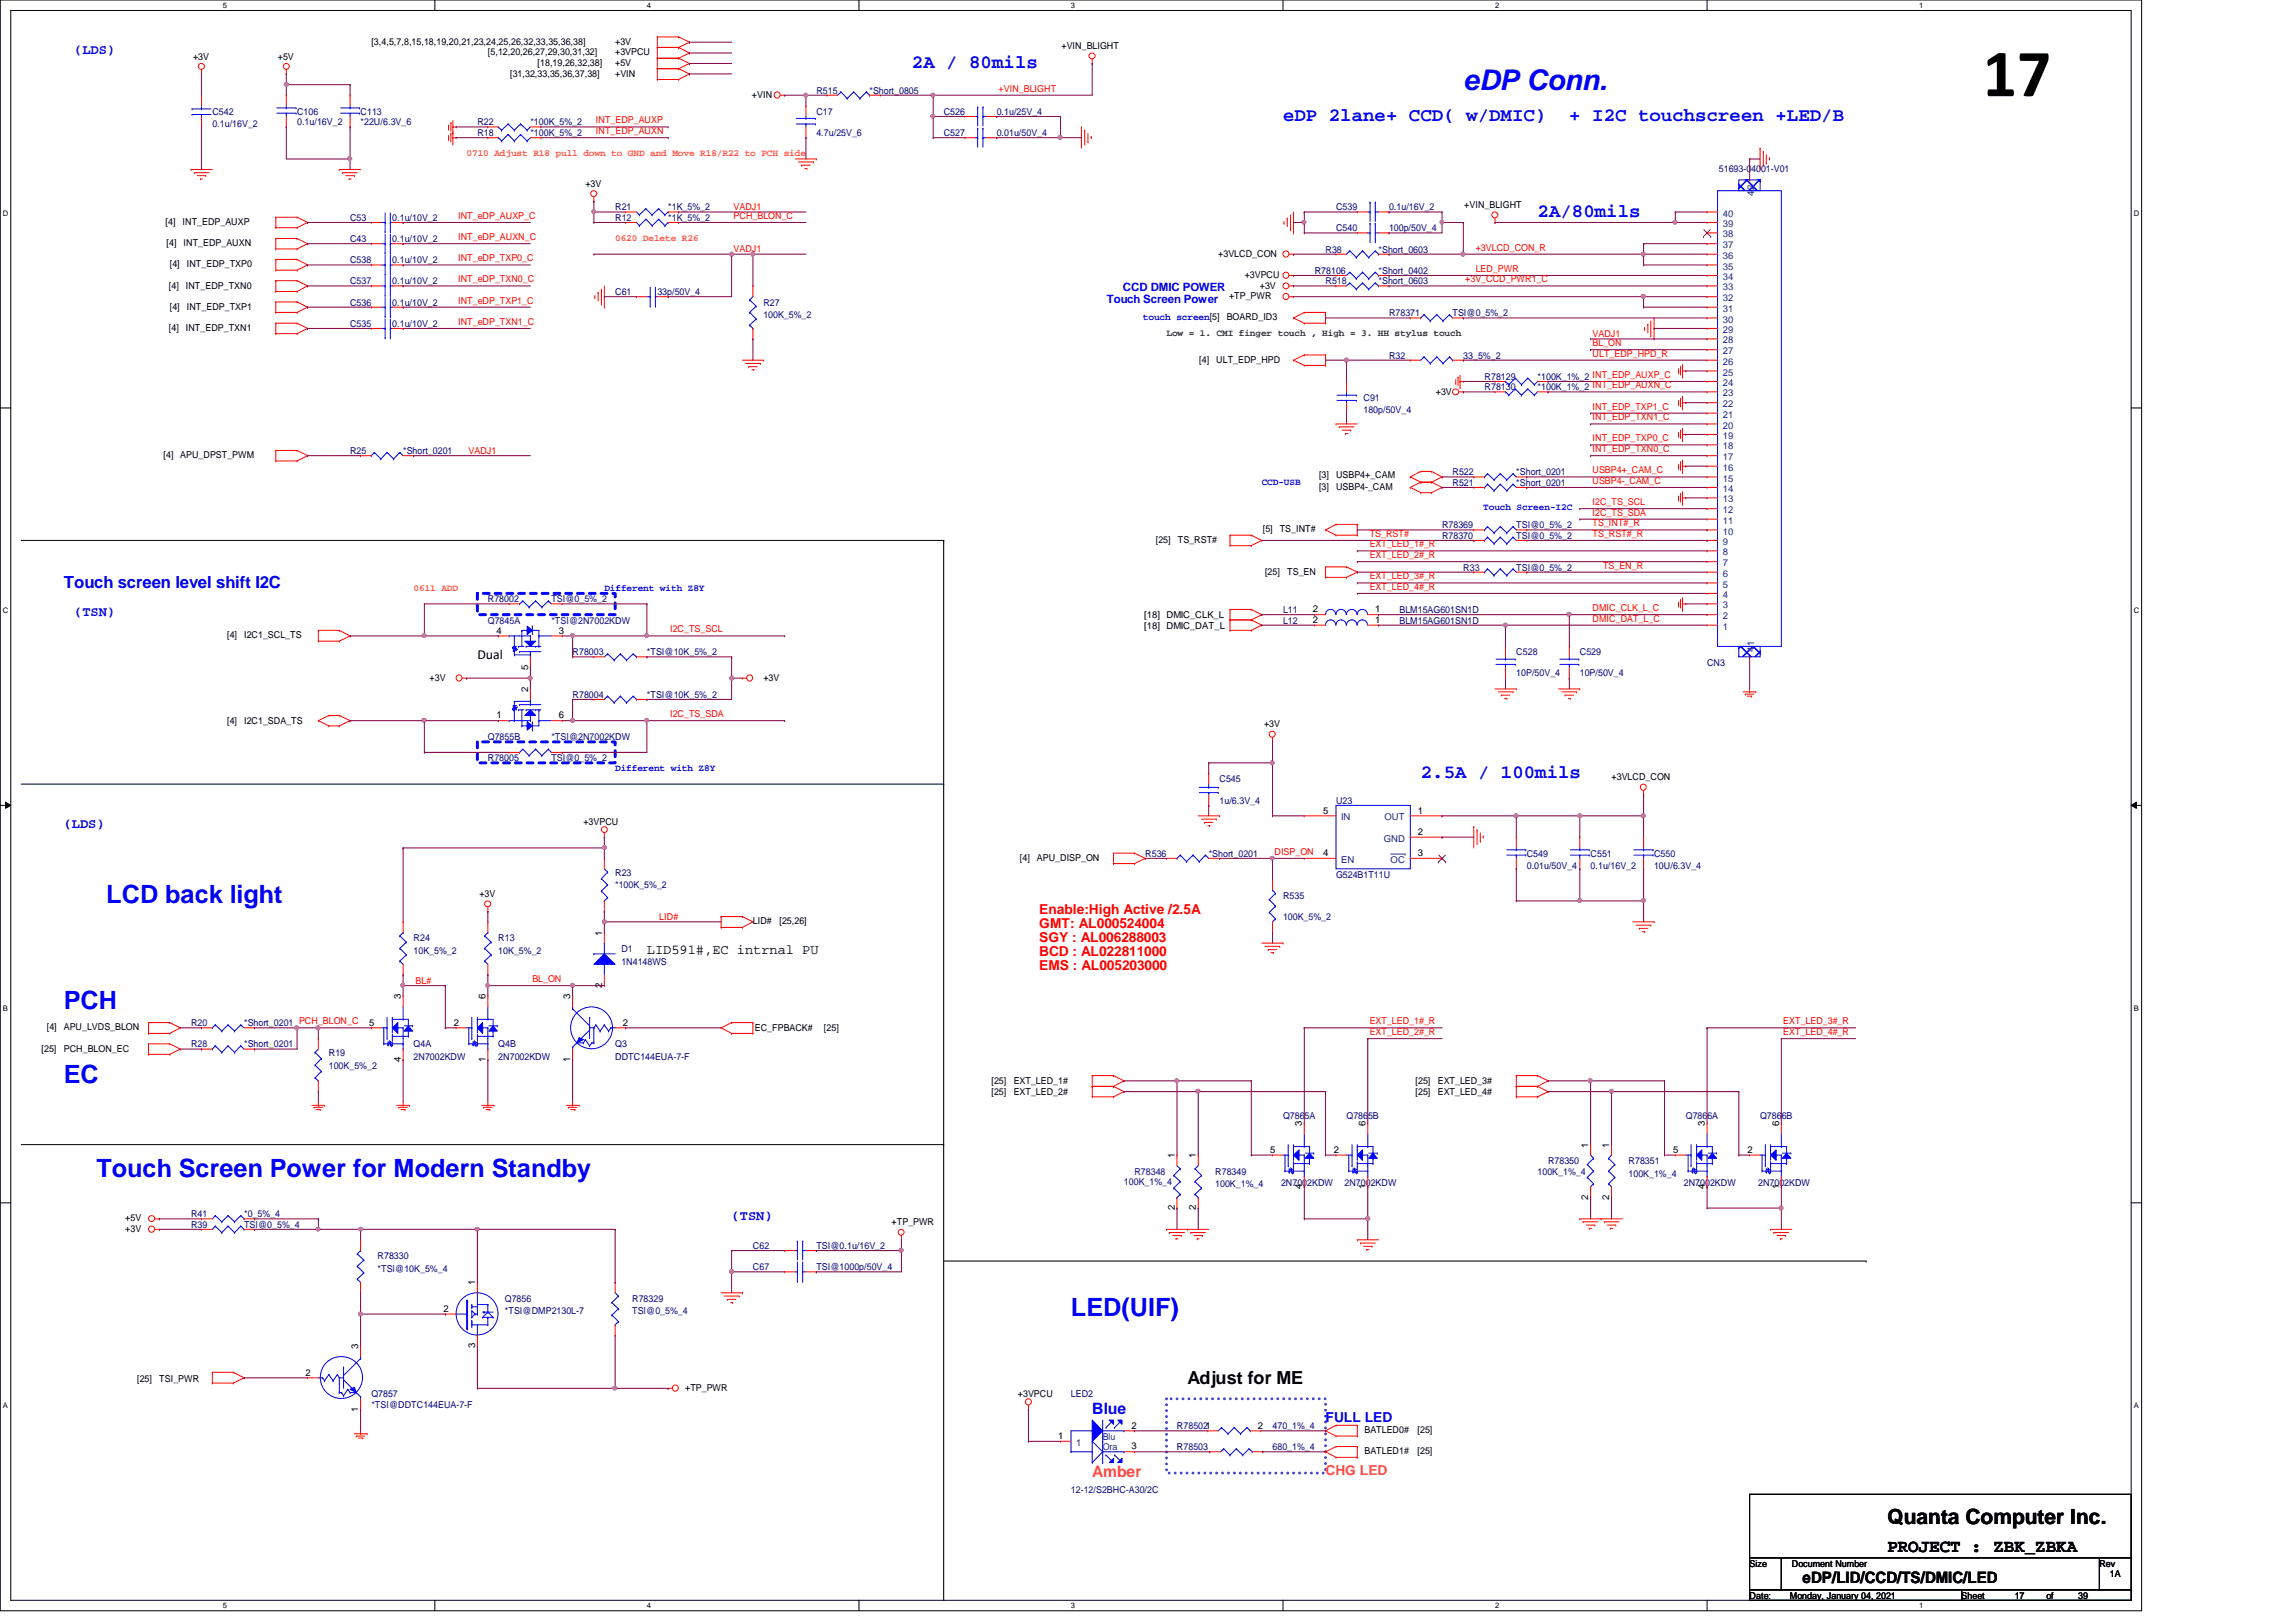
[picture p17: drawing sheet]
<svg xmlns="http://www.w3.org/2000/svg" width="297mm" height="210mm" viewBox="0 0 297 210" stroke-linecap="round" stroke-linejoin="round" font-family="sans-serif">
<defs><g id="words">
<text font-size="8.8" x="256.5" y="12.4">17</text>
<text font-size="3.7" fill="#00f" x="189.3" y="11.6">eDP Conn.</text>
<g font-size="3.3" fill="#00f">
<text x="13.8" y="116.8">LCD back light</text>
<text x="8.3" y="130.6">PCH</text>
<text x="8.3" y="140.2">EC</text>
<text x="12.5" y="152.4">Touch Screen Power for Modern Standby</text>
<text x="138.6" y="170.3">LED(UIF)</text>
</g>
<text font-size="2.7" x="244.2" y="197.3">Quanta Computer Inc.</text>
<g font-size="2.5" fill="#00f">
<text x="118" y="8.8">2A / 80mils</text>
<text x="166" y="15.7">eDP 2lane+ CCD( w/DMIC)</text>
<text x="203" y="15.7">+ I2C touchscreen +LED/B</text>
<text x="198.9" y="28">2A/80mils</text>
<text x="183.8" y="100.7">2.5A / 100mils</text>
</g>
<g font-size="2.3">
<text x="153.6" y="179.1">Adjust for ME</text>
<text x="244.2" y="200.8">PROJECT : ZBK_ZBKA</text>
</g>
<text font-size="2.2" fill="#00f" x="8.3" y="76.1">Touch screen level shift I2C</text>
<text font-size="2" fill="#00f" x="141.3" y="182.9">Blue</text>
<text font-size="2" fill="#ff8000" x="141.3" y="191.2">Amber</text>
<text font-size="2" x="233.2" y="204.9">eDP/LID/CCD/TS/DMIC/LED</text>
<g font-size="1.8" fill="#00f">
<text x="9.6" y="7">(LDS)</text>
<text x="9.6" y="79.7">(TSN)</text>
<text x="8.3" y="107.1">(LDS)</text>
<text x="94.7" y="157.9">(TSN)</text>
<text x="171.5" y="184.1">FULL LED</text>
</g>
<g font-size="1.8">
<text x="61.8" y="85.3">Dual</text>
<text x="83.7" y="123.4">LID591#,EC intrnal PU</text>
</g>
<g font-size="1.8" fill="#f00">
<text x="134.4" y="118.2">Enable:High Active /2.5A</text>
<text x="134.4" y="120.1">GMT: AL000524004</text>
<text x="134.4" y="121.9">SGY : AL006288003</text>
<text x="134.4" y="123.7">BCD : AL022811000</text>
<text x="134.4" y="125.5">EMS : AL005203000</text>
</g>
<text font-size="1.8" fill="#ff8000" x="171.5" y="190.9">CHG LED</text>
<g font-size="1.5" fill="#00f">
<text x="143.2" y="39.2">Touch Screen Power</text>
<text x="145.3" y="37.7">CCD DMIC POWER</text>
</g>
<g font-size="1.2">
<text x="48" y="5.8">[3,4,5,7,8,15,18,19,20,21,23,24,25,26,32,33,35,36,38]</text>
<text x="79.6" y="5.8">+3V</text>
<text x="25" y="7.7">+3V</text>
<text x="35.9" y="7.7">+5V</text>
<text x="63.1" y="7.2">[5,12,20,26,27,29,30,31,32]</text>
<text x="66" y="9.9">[31,32,33,35,36,37,38]</text>
<text x="69.6" y="8.6">[18,19,26,32,38]</text>
<text x="79.6" y="7.2">+3VPCU</text>
<text x="79.6" y="8.6">+5V</text>
<text x="79.6" y="9.9">+VIN</text>
<text x="137.3" y="6.3">+VIN_BLIGHT</text>
<text x="97.3" y="12.7">+VIN</text>
<text x="21.4" y="29.1">[4]</text>
<text x="23.6" y="29.1">INT_EDP_AUXP</text>
<text x="75.7" y="24.2">+3V</text>
<text x="189.4" y="26.9">+VIN_BLIGHT</text>
<text x="21.5" y="31.8">[4]</text>
<text x="22" y="34.6">[4]</text>
<text x="23.7" y="31.8">INT_EDP_AUXN</text>
<text x="24.2" y="34.6">INT_EDP_TXP0</text>
<text x="157.6" y="33.2">+3VLCD_CON</text>
<text x="161" y="36">+3VPCU</text>
<text x="21.8" y="37.3">[4]</text>
<text x="22" y="40.1">[4]</text>
<text x="24" y="37.3">INT_EDP_TXN0</text>
<text x="24.2" y="40.1">INT_EDP_TXP1</text>
<text x="158.7" y="41.4">BOARD_ID3</text>
<text x="159" y="38.7">+TP_PWR</text>
<text x="163" y="37.3">+3V</text>
<text x="21.8" y="42.8">[4]</text>
<text x="24" y="42.8">INT_EDP_TXN1</text>
<text x="155.1" y="46.9">[4]</text>
<text x="157.3" y="46.9">ULT_EDP_HPD</text>
<text x="185.8" y="51.1">+3V</text>
<text x="21.2" y="59.3">[4]</text>
<text x="23.3" y="59.3">APU_DPST_PWM</text>
<text x="170.6" y="61.9">[3]</text>
<text x="170.6" y="63.4">[3]</text>
<text x="172.8" y="61.9">USBP4+_CAM</text>
<text x="172.8" y="63.4">USBP4-_CAM</text>
<text x="149.5" y="70.3">[25]</text>
<text x="152.4" y="70.3">TS_RST#</text>
<text x="163.4" y="68.9">[5]</text>
<text x="165.6" y="68.9">TS_INT#</text>
<text x="163.7" y="74.4">[25]</text>
<text x="166.5" y="74.4">TS_EN</text>
<text x="29.4" y="82.6">[4]</text>
<text x="31.6" y="82.6">I2C1_SCL_TS</text>
<text x="64.2" y="82">4</text>
<text x="72.3" y="82">3</text>
<text x="148" y="80">[18] DMIC_CLK_L</text>
<text x="148" y="81.4">[18] DMIC_DAT_L</text>
<text x="169.8" y="79.2">2</text>
<text x="169.8" y="80.6">2</text>
<text x="177.9" y="79.2">1</text>
<text x="177.9" y="80.6">1</text>
<text x="55.6" y="88.1">+3V</text>
<text x="68.3" y="89.5" transform="rotate(-90 68.3 89.5)">2</text>
<text x="68.3" y="86.7" transform="rotate(-90 68.3 86.7)">5</text>
<text x="98.8" y="88.1">+3V</text>
<text x="29.4" y="93.7">[4]</text>
<text x="31.6" y="93.7">I2C1_SDA_TS</text>
<text x="64.2" y="93">1</text>
<text x="72.3" y="93">6</text>
<text x="163.5" y="94.1">+3V</text>
<text x="208.5" y="101">+3VLCD_CON</text>
<text x="75.5" y="106.7">+3VPCU</text>
<text x="171.2" y="105.3">5</text>
<text x="183.4" y="105.3">1</text>
<text x="131.9" y="111.4">[4]</text>
<text x="134.2" y="111.4">APU_DISP_ON</text>
<text x="171.2" y="110.8">4</text>
<text x="183.4" y="110.8">3</text>
<text x="183.4" y="108">2</text>
<text x="62" y="116.1">+3V</text>
<text x="97.4" y="119.6">LID#</text>
<text x="100.8" y="119.6">[25,26]</text>
<text x="77.9" y="121.1" transform="rotate(-90 77.9 121.1)">1</text>
<text x="51.9" y="129.3" transform="rotate(-90 51.9 129.3)">3</text>
<text x="62.8" y="129.3" transform="rotate(-90 62.8 129.3)">6</text>
<text x="73.8" y="129.3" transform="rotate(-90 73.8 129.3)">3</text>
<text x="77.9" y="127.8" transform="rotate(-90 77.9 127.8)">2</text>
<text x="5.4" y="136.1">[25]</text>
<text x="6.1" y="133.3">[4]</text>
<text x="8.3" y="133.3">APU_LVDS_BLON</text>
<text x="8.3" y="136.1">PCH_BLON_EC</text>
<text x="47.7" y="132.7">5</text>
<text x="51.9" y="137.4" transform="rotate(-90 51.9 137.4)">4</text>
<text x="58.7" y="132.7">2</text>
<text x="62.8" y="137.4" transform="rotate(-90 62.8 137.4)">1</text>
<text x="73.8" y="137.4" transform="rotate(-90 73.8 137.4)">1</text>
<text x="80.6" y="132.7">2</text>
<text x="97.7" y="133.5">EC_FPBACK#</text>
<text x="106.6" y="133.5">[25]</text>
<text x="128.3" y="140.3">[25]</text>
<text x="128.3" y="141.7">[25]</text>
<text x="131.1" y="140.3">EXT_LED_1#</text>
<text x="131.1" y="141.7">EXT_LED_2#</text>
<text x="183.1" y="140.3">[25]</text>
<text x="183.1" y="141.7">[25]</text>
<text x="186" y="140.3">EXT_LED_3#</text>
<text x="186" y="141.7">EXT_LED_4#</text>
<text x="152" y="149.9" transform="rotate(-90 152 149.9)">1</text>
<text x="154.7" y="149.9" transform="rotate(-90 154.7 149.9)">1</text>
<text x="164.3" y="149.2">5</text>
<text x="168.4" y="145.8" transform="rotate(-90 168.4 145.8)">3</text>
<text x="172.5" y="149.2">2</text>
<text x="176.7" y="145.8" transform="rotate(-90 176.7 145.8)">6</text>
<text x="205.5" y="148.5" transform="rotate(-90 205.5 148.5)">1</text>
<text x="208.2" y="148.5" transform="rotate(-90 208.2 148.5)">1</text>
<text x="216.4" y="149.2">5</text>
<text x="220.6" y="145.8" transform="rotate(-90 220.6 145.8)">3</text>
<text x="226.1" y="149.2">2</text>
<text x="230.2" y="145.8" transform="rotate(-90 230.2 145.8)">6</text>
<text x="168.4" y="153.9" transform="rotate(-90 168.4 153.9)">4</text>
<text x="176.7" y="153.9" transform="rotate(-90 176.7 153.9)">1</text>
<text x="205.5" y="155.2" transform="rotate(-90 205.5 155.2)">2</text>
<text x="208.2" y="155.2" transform="rotate(-90 208.2 155.2)">2</text>
<text x="220.6" y="153.9" transform="rotate(-90 220.6 153.9)">4</text>
<text x="230.2" y="153.9" transform="rotate(-90 230.2 153.9)">1</text>
<text x="16.2" y="158">+5V</text>
<text x="16.2" y="159.4">+3V</text>
<text x="115.4" y="158.6">+TP_PWR</text>
<text x="152" y="156.6" transform="rotate(-90 152 156.6)">2</text>
<text x="154.7" y="156.6" transform="rotate(-90 154.7 156.6)">2</text>
<text x="61.5" y="166.3" transform="rotate(-90 61.5 166.3)">1</text>
<text x="57.4" y="169.8">2</text>
<text x="17.7" y="178.9">[25]</text>
<text x="20.6" y="178.9">TSI_PWR</text>
<text x="39.5" y="178">2</text>
<text x="46.4" y="174.6" transform="rotate(-90 46.4 174.6)">3</text>
<text x="61.5" y="174.5" transform="rotate(-90 61.5 174.5)">3</text>
<text x="46.4" y="182.7" transform="rotate(-90 46.4 182.7)">1</text>
<text x="88.6" y="180">+TP_PWR</text>
<text x="131.7" y="180.8">+3VPCU</text>
<text x="146.4" y="184.9">2</text>
<text x="162.7" y="184.9">2</text>
<text x="176.5" y="185.5">BATLED0#</text>
<text x="183.4" y="185.5">[25]</text>
<text x="136.9" y="186.2">1</text>
<text x="146.4" y="187.6">3</text>
<text x="176.5" y="188.2">BATLED1#</text>
<text x="183.4" y="188.2">[25]</text>
<text x="226.4" y="202.7">Size</text>
<text x="231.8" y="202.7">Document Number</text>
<text x="271.6" y="202.7">Rev</text>
<text x="226.4" y="206.9">Date:</text>
<text x="231.6" y="206.9">Monday, January 04, 2021</text>
<text x="253.8" y="206.9">Sheet</text>
<text x="260.6" y="206.9">17</text>
<text x="264.7" y="206.9">of</text>
<text x="268.9" y="206.9">39</text>
<text x="273" y="204.1">1A</text>
</g>
<g font-size="1.2" fill="#f00">
<text x="129.2" y="11.9">+VIN_BLIGHT</text>
<text x="77.1" y="16">INT_EDP_AUXP</text>
<text x="77.1" y="17.4">INT_EDP_AUXN</text>
<text x="59.3" y="28.3">INT_eDP_AUXP_C</text>
<text x="94.9" y="27.2">VADJ1</text>
<text x="94.9" y="28.3">PCH_BLON_C</text>
<text x="59.3" y="31.1">INT_eDP_AUXN_C</text>
<text x="59.3" y="33.8">INT_eDP_TXP0_C</text>
<text x="94.9" y="32.6">VADJ1</text>
<text x="190.9" y="35.2">LED_PWR</text>
<text x="190.9" y="32.4">+3VLCD_CON_R</text>
<text x="59.3" y="36.5">INT_eDP_TXN0_C</text>
<text x="59.3" y="39.3">INT_eDP_TXP1_C</text>
<text x="189.6" y="36.5">+3V_CCD_PWR1_C</text>
<text x="59.3" y="42">INT_eDP_TXN1_C</text>
<text x="206" y="43.6">VADJ1</text>
<text x="206" y="44.8">BL_ON</text>
<text x="206" y="46.1">ULT_EDP_HPD_R</text>
<text x="206" y="53">INT_EDP_TXP1_C</text>
<text x="60.6" y="58.7">VADJ1</text>
<text x="206" y="54.4">INT_EDP_TXN1_C</text>
<text x="206" y="57.1">INT_EDP_TXP0_C</text>
<text x="206" y="58.5">INT_EDP_TXN0_C</text>
<text x="206" y="61.3">USBP4+_CAM_C</text>
<text x="206" y="62.6">USBP4-_CAM_C</text>
<text x="206" y="65.4">I2C_TS_SCL</text>
<text x="177.2" y="69.5">TS_RST#</text>
<text x="177.2" y="70.8">EXT_LED_1#_R</text>
<text x="206" y="66.7">I2C_TS_SDA</text>
<text x="206" y="68.1">TS_INT#_R</text>
<text x="206" y="69.5">TS_RST#_R</text>
<text x="177.2" y="72.2">EXT_LED_2#_R</text>
<text x="177.2" y="75">EXT_LED_3#_R</text>
<text x="177.2" y="76.3">EXT_LED_4#_R</text>
<text x="207.4" y="73.6">TS_EN_R</text>
<text x="86.7" y="81.8">I2C_TS_SCL</text>
<text x="206" y="79.1">DMIC_CLK_L_C</text>
<text x="206" y="80.4">DMIC_DAT_L_C</text>
<text x="86.7" y="92.8">I2C_TS_SDA</text>
<text x="164.9" y="110.6">DISP_ON</text>
<text x="85.3" y="119">LID#</text>
<text x="53.8" y="127.3">BL#</text>
<text x="68.9" y="127.1">BL_ON</text>
<text x="177.2" y="132.5">EXT_LED_1#_R</text>
<text x="177.2" y="133.9">EXT_LED_2#_R</text>
<text x="230.7" y="132.5">EXT_LED_3#_R</text>
<text x="230.7" y="133.9">EXT_LED_4#_R</text>
</g>
<g font-size="1.2" fill="#000080">
<text x="27.5" y="14.9">C542</text>
<text x="27.5" y="16.5">0.1u/16V_2</text>
<text x="38.4" y="14.9">C106</text>
<text x="38.4" y="16.2">0.1u/16V_2</text>
<text x="46.6" y="14.9">C113</text>
<text x="46.6" y="16.2">*22U/6.3V_6</text>
<text x="61.8" y="17.6">R18</text>
<text x="61.8" y="16.2">R22</text>
<text x="68.6" y="17.6">*100K_5%_2</text>
<text x="68.6" y="16.2">*100K_5%_2</text>
<text x="105.6" y="12.1">R515</text>
<text x="105.6" y="14.9">C17</text>
<text x="105.6" y="17.6">4.7u/25V_6</text>
<text x="112.5" y="12.1">*Short_0805</text>
<text x="122.1" y="17.6">C527</text>
<text x="122.1" y="14.9">C526</text>
<text x="128.9" y="17.6">0.01u/50V_4</text>
<text x="128.9" y="14.9">0.1u/25V_4</text>
<text x="222.4" y="22.3">51693-04001-V01</text>
<text x="45.3" y="28.6">C53</text>
<text x="50.8" y="28.6">0.1u/10V_2</text>
<text x="79.6" y="27.2">R21</text>
<text x="79.6" y="28.6">R12</text>
<text x="86.4" y="27.2">*1K_5%_2</text>
<text x="86.4" y="28.6">*1K_5%_2</text>
<text x="172.8" y="27.2">C539</text>
<text x="172.8" y="29.9">C540</text>
<text x="179.7" y="27.2">0.1u/16V_2</text>
<text x="179.7" y="29.9">100p/50V_4</text>
<text x="45.3" y="31.3">C43</text>
<text x="45.3" y="34">C538</text>
<text x="50.8" y="34">0.1u/10V_2</text>
<text x="50.8" y="31.3">0.1u/10V_2</text>
<text x="170.1" y="35.4">R78106</text>
<text x="171.5" y="32.7">R38</text>
<text x="178.3" y="32.7">*Short_0603</text>
<text x="178.3" y="35.4">*Short_0402</text>
<text x="45.3" y="36.8">C537</text>
<text x="45.3" y="39.5">C536</text>
<text x="50.8" y="36.8">0.1u/10V_2</text>
<text x="50.8" y="39.5">0.1u/10V_2</text>
<text x="79.6" y="38.1">C61</text>
<text x="85" y="38.1">33p/50V_4</text>
<text x="98.8" y="39.5">R27</text>
<text x="98.8" y="41.2">100K_5%_2</text>
<text x="171.5" y="36.8">R518</text>
<text x="178.3" y="36.8">*Short_0603</text>
<text x="179.7" y="40.9">R78371</text>
<text x="187.9" y="40.9">TSI@0_5%_2</text>
<text x="45.3" y="42.3">C535</text>
<text x="50.8" y="42.3">0.1u/10V_2</text>
<text x="179.7" y="46.4">R32</text>
<text x="189.3" y="46.4">33_5%_2</text>
<text x="176.4" y="51.9">C91</text>
<text x="176.4" y="53.5">180p/50V_4</text>
<text x="192.1" y="50.5">R78130</text>
<text x="192.1" y="49.1">R78129</text>
<text x="198.9" y="50.5">*100K_1%_2 INT_EDP_AUXN_C</text>
<text x="198.9" y="49.1">*100K_1%_2 INT_EDP_AUXP_C</text>
<text x="45.3" y="58.7">R25</text>
<text x="52.2" y="58.7">*Short_0201</text>
<text x="187.9" y="61.5">R522</text>
<text x="187.9" y="62.9">R521</text>
<text x="196.2" y="61.5">*Short_0201</text>
<text x="196.2" y="62.9">*Short_0201</text>
<text x="186.6" y="68.3">R78369</text>
<text x="186.6" y="69.7">R78370</text>
<text x="196.2" y="68.3">TSI@0_5%_2</text>
<text x="196.2" y="69.7">TSI@0_5%_2</text>
<text x="63.1" y="77.9">R78002</text>
<text x="71.3" y="77.9">TSI@0_5%_2</text>
<text x="189.3" y="73.8">R33</text>
<text x="196.2" y="73.8">TSI@0_5%_2</text>
<text x="63.1" y="80.7">Q7845A</text>
<text x="71.3" y="80.7">*TSI@2N7002KDW</text>
<text x="166" y="79.3">L11</text>
<text x="166" y="80.7">L12</text>
<text x="181.1" y="79.3">BLM15AG601SN1D</text>
<text x="181.1" y="80.7">BLM15AG601SN1D</text>
<text x="74.1" y="84.8">R78003</text>
<text x="83.7" y="84.8">*TSI@10K_5%_2</text>
<text x="196.2" y="84.8">C528</text>
<text x="196.2" y="87.5">10P/50V_4</text>
<text x="204.4" y="84.8">C529</text>
<text x="204.4" y="87.5">10P/50V_4</text>
<text x="220.8" y="86.1">CN3</text>
<text x="63.1" y="95.8">Q7855B</text>
<text x="71.3" y="95.8">*TSI@2N7002KDW</text>
<text x="74.1" y="90.3">R78004</text>
<text x="83.7" y="90.3">*TSI@10K_5%_2</text>
<text x="63.1" y="98.5">R78005</text>
<text x="71.3" y="98.5">TSI@0_5%_2</text>
<text x="157.8" y="101.3">C545</text>
<text x="157.8" y="104">1u/6.3V_4</text>
<text x="172.8" y="104">U23</text>
<text x="79.6" y="113.3">R23</text>
<text x="148.2" y="110.9">R536</text>
<text x="156.4" y="110.9">*Short_0201</text>
<text x="172.8" y="113.6">G524B1T11U</text>
<text x="197.5" y="110.9">C549</text>
<text x="197.5" y="112.5">0.01u/50V_4</text>
<text x="205.8" y="110.9">C551</text>
<text x="205.8" y="112.5">0.1u/16V_2</text>
<text x="214" y="110.9">C550</text>
<text x="214" y="112.5">10U/6.3V_4</text>
<text x="79.6" y="115">*100K_5%_2</text>
<text x="166" y="116.3">R535</text>
<text x="166" y="119.1">100K_5%_2</text>
<text x="53.5" y="121.8">R24</text>
<text x="53.5" y="123.5">10K_5%_2</text>
<text x="64.5" y="121.8">R13</text>
<text x="64.5" y="123.5">10K_5%_2</text>
<text x="80.4" y="123.2">D1</text>
<text x="80.4" y="124.8">1N4148WS</text>
<text x="24.7" y="135.6">R28</text>
<text x="24.7" y="132.8">R20</text>
<text x="31.6" y="135.6">*Short_0201</text>
<text x="31.6" y="132.8">*Short_0201 PCH_BLON_C</text>
<text x="42.5" y="136.7">R19</text>
<text x="53.5" y="135.6">Q4A</text>
<text x="53.5" y="137.2">2N7002KDW</text>
<text x="64.5" y="135.6">Q4B</text>
<text x="64.5" y="137.2">2N7002KDW</text>
<text x="79.6" y="135.6">Q3</text>
<text x="79.6" y="137.2">DDTC144EUA-7-F</text>
<text x="42.5" y="138.3">100K_5%_2</text>
<text x="166" y="144.9">Q7865A</text>
<text x="174.2" y="144.9">Q7865B</text>
<text x="218.1" y="144.9">Q7866A</text>
<text x="227.7" y="144.9">Q7866B</text>
<text x="145.4" y="153.4">100K_1%_4</text>
<text x="146.8" y="152">R78348</text>
<text x="157.2" y="152">R78349</text>
<text x="157.2" y="153.6">100K_1%_4</text>
<text x="165.7" y="153.5">2N7002KDW</text>
<text x="173.9" y="153.5">2N7002KDW</text>
<text x="198.9" y="152">100K_1%_4</text>
<text x="200.3" y="150.6">R78350</text>
<text x="210.7" y="150.6">R78351</text>
<text x="210.7" y="152.3">100K_1%_4</text>
<text x="217.8" y="153.5">2N7002KDW</text>
<text x="227.5" y="153.5">2N7002KDW</text>
<text x="24.7" y="157.5">R41</text>
<text x="24.7" y="158.9">R39</text>
<text x="31.6" y="157.5">*0_5%_4</text>
<text x="31.6" y="158.9">TSI@0_5%_4</text>
<text x="97.4" y="161.6">C62</text>
<text x="105.6" y="161.6">TSI@0.1u/16V_2</text>
<text x="48.8" y="163">R78330</text>
<text x="48.8" y="164.6">*TSI@10K_5%_4</text>
<text x="97.4" y="164.3">C67</text>
<text x="105.6" y="164.3">TSI@1000p/50V_4</text>
<text x="65.3" y="168.4">Q7856</text>
<text x="65.3" y="170.1">*TSI@DMP2130L-7</text>
<text x="81.8" y="168.4">R78329</text>
<text x="81.8" y="170.1">TSI@0_5%_4</text>
<text x="48" y="180.8">Q7857</text>
<text x="48" y="182.2">*TSI@DDTC144EUA-7-F</text>
<text x="138.6" y="180.8">LED2</text>
<text x="152.3" y="184.9">R785021</text>
<text x="164.6" y="184.9">470_1%_4</text>
<text x="152.3" y="187.7">R78503</text>
<text x="164.6" y="187.7">680_1%_4</text>
<text x="138.6" y="193.2">12-12/S2BHC-A30/2C</text>
</g>
<g font-size="1.2" fill="#ff8000">
<text x="60.4" y="20.2">0710 Adjust R18 pull down to GND and Move R18/R22 to PCH side</text>
<text x="79.6" y="31.2">0620 Delete R26</text>
<text x="53.5" y="76.5">0611 ADD</text>
</g>
<g font-size="1.2" fill="#004080">
<text x="222.9" y="29.4">39</text>
<text x="222.9" y="28">40</text>
<text x="226.9" y="25.3" transform="rotate(-90 226.9 25.3)">42</text>
<text x="222.9" y="34.9">35</text>
<text x="222.9" y="33.5">36</text>
<text x="222.9" y="32.1">37</text>
<text x="222.9" y="30.7">38</text>
<text x="222.9" y="41.7">30</text>
<text x="222.9" y="40.3">31</text>
<text x="222.9" y="39">32</text>
<text x="222.9" y="37.6">33</text>
<text x="222.9" y="36.2">34</text>
<text x="222.9" y="47.2">26</text>
<text x="222.9" y="45.8">27</text>
<text x="222.9" y="44.4">28</text>
<text x="222.9" y="43.1">29</text>
<text x="222.9" y="52.7">22</text>
<text x="222.9" y="51.3">23</text>
<text x="222.9" y="50">24</text>
<text x="222.9" y="48.6">25</text>
<text x="222.9" y="59.6">17</text>
<text x="222.9" y="58.2">18</text>
<text x="222.9" y="56.8">19</text>
<text x="222.9" y="55.5">20</text>
<text x="222.9" y="54.1">21</text>
<text x="222.9" y="65">13</text>
<text x="222.9" y="63.7">14</text>
<text x="222.9" y="62.3">15</text>
<text x="222.9" y="60.9">16</text>
<text x="222.9" y="71.9">8</text>
<text x="222.9" y="70.5">9</text>
<text x="222.9" y="69.2">10</text>
<text x="222.9" y="67.8">11</text>
<text x="222.9" y="66.4">12</text>
<text x="222.9" y="77.4">4</text>
<text x="222.9" y="76">5</text>
<text x="222.9" y="74.6">6</text>
<text x="222.9" y="73.3">7</text>
<text x="222.9" y="81.5">1</text>
<text x="222.9" y="78.7">3</text>
<text x="222.9" y="80.1">2</text>
<text x="226.9" y="84.3" transform="rotate(-90 226.9 84.3)">41</text>
<text x="173.5" y="106.2">IN</text>
<text x="179.1" y="106.2">OUT</text>
<text x="173.5" y="111.7">EN</text>
<text x="179" y="108.9">GND</text>
<text x="179.9" y="111.7">OC</text>
<text x="139.2" y="187.1">1</text>
<text x="142.7" y="186.3">Blu</text>
<text x="142.7" y="187.7">Ora</text>
</g>
<g font-size="1.2" fill="#00f">
<text x="147.9" y="41.4">touch screen[5]</text>
<text x="163.2" y="62.7">CCD-USB</text>
<text x="191.9" y="66">Touch Screen-I2C</text>
<text x="78.2" y="76.5">Different with Z8Y</text>
<text x="79.6" y="99.7">Different with Z8Y</text>
</g>
<text font-size="1.2" fill="#008000" x="150.9" y="43.5">Low = 1. CMI finger touch , High = 3. HH stylus touch</text>
<g font-size="1">
<text x="28.8" y="1">5</text>
<text x="83.7" y="1">4</text>
<text x="138.6" y="1">3</text>
<text x="193.4" y="1">2</text>
<text x="248.3" y="1">1</text>
<text x=".4" y="27.9">D</text>
<text x="276.1" y="27.9">D</text>
<text x=".4" y="79.4">C</text>
<text x="276.1" y="79.4">C</text>
<text x=".4" y="130.8">B</text>
<text x="276.1" y="130.8">B</text>
<text x=".4" y="182.2">A</text>
<text x="276.1" y="182.2">A</text>
<text x="28.8" y="208.1">5</text>
<text x="83.7" y="208.1">4</text>
<text x="138.6" y="208.1">3</text>
<text x="193.4" y="208.1">2</text>
<text x="248.3" y="208.1">1</text>
</g>
</g></defs>
<path d="M0 0h277.1v208.4h-277.1zM1.4 1.4h274.3v205.7h-274.3z" fill="none" stroke="#000" stroke-width=".13"/>
<g fill="#fff">
<path d="M28.8 .1h.6v1.1h-.6z"/>
<path d="M28.8 207.2h.6v1.1h-.6z"/>
</g>
<path d="M56.3 0v1.4M56.3 207.1v1.3" fill="none" stroke="#000" stroke-width=".13"/>
<g fill="#fff">
<path d="M83.7 .1h.5v1.1h-.5z"/>
<path d="M83.7 207.2h.5v1.1h-.5z"/>
</g>
<path d="M111.1 0v1.4M111.1 207.1v1.3" fill="none" stroke="#000" stroke-width=".13"/>
<g fill="#fff">
<path d="M138.6 .1h.5v1.1h-.5z"/>
<path d="M138.6 207.2h.5v1.1h-.5z"/>
</g>
<path d="M166 0v1.4M166 207.1v1.3" fill="none" stroke="#000" stroke-width=".13"/>
<g fill="#fff">
<path d="M193.4 .1h.6v1.1h-.6z"/>
<path d="M193.4 207.2h.6v1.1h-.6z"/>
</g>
<path d="M220.8 0v1.4M220.8 207.1v1.3" fill="none" stroke="#000" stroke-width=".13"/>
<g fill="#fff">
<path d="M248.3 .1h.5v1.1h-.5z"/>
<path d="M248.3 207.2h.5v1.1h-.5z"/>
<path d="M.4 27.1h.7v1.1h-.7z"/>
<path d="M276.1 27.1h.7v1.1h-.7z"/>
<path d="M.4 78.5h.7v1.1h-.7z"/>
<path d="M276.1 78.5h.7v1.1h-.7z"/>
</g>
<path d="M0 52.8h1.4M275.7 52.8h1.4" fill="none" stroke="#000" stroke-width=".13"/>
<g fill="#fff">
<path d="M.4 129.9h.6v1.1h-.6z"/>
<path d="M276.1 129.9h.6v1.1h-.6z"/>
</g>
<path d="M0 104.2h1.4M.7 103.8l.7 .4-.7 .4zM275.7 104.2l.7-.4v.8zM275.7 104.2h1.4" fill="none" stroke="#000" stroke-width=".13"/>
<path d="M.7 103.8l.7 .4-.7 .4zM275.7 104.2l.7-.4v.8z" fill="#000"/>
<g fill="#fff">
<path d="M.4 181.4h.6v1.1h-.6z"/>
<path d="M276.1 181.4h.6v1.1h-.6z"/>
</g>
<g fill="none" stroke="#000" stroke-width=".13">
<path d="M2.7 69.9h119.4M122.1 69.9h.1M122.1 69.9v137.2M2.7 101.5h119.4M122.1 101.5h.1M0 155.7h1.4M2.7 148.1h119.4M122.1 148.1h.1M275.7 155.7h1.4M122.1 163.2h119.3M241.4 163.2h.1M226.4 193.4h49.3v8.2h-49.3z"/>
<path d="M226.4 201.6h4.1v4.1h-4.1zM226.4 205.7h27.4v1.4h-27.4zM230.5 201.6h41.1v4.1h-41.1zM253.8 205.7h21.9v1.4h-21.9zM271.6 201.6h4.1v4.1h-4.1z"/>
</g>
<path d="M61.8 76.8h17.8v2.7h-17.8zM61.8 96h17.8v2.7h-17.8z" fill="none" stroke="#00f" stroke-width=".38" stroke-dasharray=".8 .8"/>
<path d="M150.9 181h20.6v9.6h-20.6z" fill="none" stroke="#8000ff" stroke-width=".38" stroke-dasharray="0 .8"/>
<g fill="none" stroke="#f00" stroke-width=".13">
<path d="M26.1 9.6h.1M26.1 9v.6M37 9.6h.1M37 9v.6M58 16.7h.1M58 18.1h.1M58 16.2v.5M58 17.5v.6M58.3 15.9h.1M58.3 17.3h.1M58.3 15.9v1.1M58.3 17.3v1.1"/>
<path d="M58.6 16.4h.1M58.6 17.3h.1M58.6 17.8h.1M58.6 18.6h.1M58.6 16.4h.4M58.6 15.6v3M58.6 17.8h.4M85 4.8h.1M85 6.1h.1M85 7.5h.1M85 8.9h.1M85 10.3h.1"/>
<path d="M85 4.8h2.8M85 4.8v5.5M85 6.1h2.8M85 7.5h2.8M85 8.9h2.8M85 10.3h2.8M87.8 4.8h.1M87.8 6.1h.1M87.8 7.5h.1M87.8 8.9h.1M87.8 10.3h.1M87.8 4.8l1.4 .7"/>
<path d="M87.8 6.1l1.4 .8M87.8 7.5l1.4 .7M87.8 8.9l1.4 .7M89.2 5.5h.1M89.2 6.9h.1M89.2 8.2h.1M89.2 9.6h.1M89.2 5.5l-1.4 .6M89.2 6.9l-1.4 .6M89.2 8.2l-1.4 .7M89.2 9.6l-1.4 .7M101 12.3h.5"/>
<path d="M101.5 12.3h.1M124.8 17.8h.1M124.8 17.8h1.4M127.6 17.8h1.3M128.9 17.8h.1M139.9 16.4h.1M139.9 16.4v2.8M140.3 16.8h.1M140.3 16.8v2M140.8 18.4h.1M140.8 17.3v1.1M141.2 17.7h.1"/>
<path d="M141.2 17.7v.2M141.3 8.2h.1M141.3 7.7v.5M227.7 19.2h.1M227.7 19.2v2.7M228.1 19.6h.1M228.1 19.6v1.9M24.7 21.9h.1M24.7 21.9h2.8M25.1 22.4h.1M25.1 22.4h1.9M25.5 22.7h1.1"/>
<path d="M25.9 23.2h.1M25.9 23.2h.3M26.6 22.7h.1M35.7 29.5h.1M35.7 28.1h.1M35.7 32.2h.1M35.7 30.9h.1M35.7 35h.1M35.7 33.6h.1M35.7 37.7h.1M35.7 36.3h.1M35.7 39.1h.1"/>
<path d="M35.7 28.1h2.7M35.7 29.5h2.7M35.7 28.1v1.4M35.7 30.9v1.3M35.7 33.6v1.4M35.7 36.3v1.4M35.7 39.1v1.3M35.7 30.9h2.7M35.7 32.2h2.7M35.7 33.6h2.7M35.7 35h2.7M35.7 36.3h2.7"/>
<path d="M35.7 37.7h2.7M35.7 39.1h2.7M38.4 28.1h.1M38.4 29.5h.1M38.4 30.9h.1M38.4 32.2h.1M38.4 33.6h.1M38.4 35h.1M38.4 36.3h.1M38.4 37.7h.1M38.4 39.1h.1M38.4 28.1l1.4 .7"/>
<path d="M38.4 30.9l1.4 .6M38.4 33.6l1.4 .7M38.4 36.3l1.4 .7M38.4 39.1l1.4 .7M39.8 28.8h.1M39.8 31.5h.1M39.8 34.3h.1M39.8 37h.1M39.8 39.8h.1M39.8 28.8l-1.4 .7M39.8 31.5l-1.4 .7M39.8 34.3l-1.4 .7"/>
<path d="M39.8 37l-1.4 .7M39.8 39.8l-1.4 .6M43.9 21.9h.1M43.9 21.9h2.7M44.3 22.4h.1M44.3 22.4h1.9M44.7 22.7h1.1M45.2 23.2h.1M45.2 23.2h.2M45.8 22.7h.1M76.8 26h.1M76.8 25.5v.5"/>
<path d="M77 38.5h.1M77 38.3v.2M77.4 37.8h.1M77.4 37.8v1.1M77.8 39.3h.1M77.8 37.4v1.9M78.2 39.8h.1M78.2 37v2.8M102.9 20.6h2.7M103.3 21h1.9M103.7 21.4h.1M103.7 21.4h1.1"/>
<path d="M104.1 21.8h.3M104.4 21.8h.1M105.2 21h.1M105.6 20.6h.1M166.1 28.9h.1M166.1 28.7v.2M166.5 28.2h.1M166.5 28.2v1.1M166.8 32.9h.5M166.8 35.6h.5M166.8 37h.5M166.8 38.4h.5"/>
<path d="M167 29.8h.1M167 27.8v2M167.3 30.1h.1M167.3 32.9h.1M167.3 35.6h.1M167.3 37h.1M167.3 38.4h.1M167.3 27.4v2.7M193.4 28.8h.1M193.4 28.2v.6M228.5 21.1h.1M228.5 20v1.1"/>
<path d="M228.9 20.4h.1M228.9 20.4v.3M35.7 40.4h.1M35.7 43.2h.1M35.7 41.8h.1M35.7 59.6h.1M35.7 58.3h.1M35.7 41.8v1.4M35.7 58.3v1.3M35.7 40.4h2.7M35.7 41.8h2.7M35.7 43.2h2.7"/>
<path d="M35.7 58.3h2.7M35.7 59.6h2.7M38.4 40.4h.1M38.4 41.8h.1M38.4 43.2h.1M38.4 58.3h.1M38.4 59.6h.1M38.4 41.8l1.4 .7M38.4 58.3l1.4 .7M39.8 42.5h.1M39.8 59h.1M39.8 42.5l-1.4 .7"/>
<path d="M39.8 59l-1.4 .6M96.1 46.6h2.7M96.4 47h2M96.9 47.5h.1M96.9 47.5h1.1M97.3 47.8h.2M97.5 47.8h.1M98.4 47h.1M98.8 46.6h.1M167.3 41.1h.1M167.3 46.6h.1M167.3 41.1l1.4 .7"/>
<path d="M167.3 46.6l1.4 .7M168.7 40.4h.1M168.7 41.8h.1M168.7 45.9h.1M168.7 47.3h.1M168.7 40.4h2.8M168.7 41.8h2.8M168.7 40.4l-1.4 .7M168.7 45.9l-1.4 .7M168.7 45.9h2.8M168.7 47.3h2.8M171.5 40.4h.1"/>
<path d="M171.5 41.8h.1M171.5 45.9h.1M171.5 47.3h.1M171.5 40.4v1.4M171.5 45.9v1.4M172.8 54.9h.1M172.8 54.9h2.8M173.3 55.2h.1M173.3 55.2h1.9M173.6 55.7h1.1M174.1 56.1h.1M174.1 56.1h.3"/>
<path d="M174.7 55.7h.1M188.3 49.6h.1M188.3 49.1v.5M188.6 48.8h.1M188.6 48.8v1.1M188.8 50.7h.5M188.9 49.4h.1M188.9 50.2h.1M188.9 49.4h.4M188.9 48.6v1.6M189.3 50.7h.1M193.4 50.7h.1"/>
<path d="M193.4 50.7h1.4M198.9 50.7h1.4M200.3 50.7h.1M212.8 42.6h.1M212.8 42.4v.2M213.2 42h.1M213.2 42v1.1M213.6 43.5h.1M213.6 41.5v2M214 43.9h.1M214 41.1v2.8M217.2 48.3h.1"/>
<path d="M217.2 52.4h.1M217.2 56.5h.1M217.2 47.7v.6M217.2 51.8v.6M217.2 56v.5M217.4 47.5h.1M217.4 51.6h.1M217.4 55.7h.1M217.4 59.8h.1M217.4 47.5v1.1M217.4 51.6v1.1M217.4 55.7v1.1"/>
<path d="M217.4 59.8v1.1M217.7 48h.1M217.7 48.8h.1M217.7 52.1h.1M217.7 52.9h.1M217.7 56.2h.1M217.7 57h.1M217.7 48h.4M217.7 47.2v1.6M217.7 51.3v1.6M217.7 55.4v1.6M217.7 59.5v1.7"/>
<path d="M217.7 52.1h.4M217.7 56.2h.4M159.1 78.9h.1M159.1 69.3h.1M159.1 70.6h.1M159.1 69.3v1.3M159.1 78.9v2.7M159.1 78.9h2.8M159.1 69.3h2.8M159.1 70.6h2.8M161.9 78.9h.1M161.9 70.6h.1"/>
<path d="M161.9 69.3h.1M161.9 78.9l1.3 .6M161.9 69.3l1.3 .6M163.2 79.5h.1M163.2 69.9h.1M163.2 79.5l-1.3 .7M163.2 69.9l-1.3 .7M170.1 79.5h.1M170.1 79.5h1.4M171.5 74.7h.1M171.5 73.4h.1M171.5 68.6h.1"/>
<path d="M171.5 73.4v1.3M171.5 73.4h2.7M171.5 74.7h2.7M171.5 68.6l1.3 .7M172.8 67.9h.1M172.8 69.3h.1M172.8 67.9l-1.3 .7M172.8 67.9h2.8M172.8 69.3h2.8M174.2 73.4h.1M174.2 74.7h.1M174.2 73.4l1.4 .6"/>
<path d="M175.6 74h.1M175.6 67.9h.1M175.6 69.3h.1M175.6 74l-1.4 .7M175.6 67.9v1.4M176.9 79.5h1.4M178.3 79.5h.1M182.5 61.7h.1M182.5 63.1h.1M182.5 61.7l1.3 .7M182.5 63.1l1.3 .7M183.8 61h.1"/>
<path d="M183.8 62.4h.1M183.8 63.8h.1M183.8 61h1.4M183.8 61l-1.3 .7M183.8 62.4h1.4M183.8 62.4l-1.3 .7M183.8 63.8h1.4M185.2 61h.1M185.2 62.4h.1M185.2 63.8h.1M185.2 61l1.4 .7M185.2 62.4l1.4 .7"/>
<path d="M186.6 61.7h.1M186.6 63.1h.1M186.6 61.7l-1.4 .7M186.6 63.1l-1.4 .7M190.7 61.7h.1M190.7 61.7h1.4M196.2 61.7h1.3M197.5 61.7h.1M217.2 60.6h.1M217.2 64.7h.1M217.2 78.4h.1M217.2 60.1v.5"/>
<path d="M217.2 64.2v.5M217.2 77.9v.5M217.4 63.9h.1M217.4 77.6h.1M217.4 63.9v1.1M217.4 77.6v1.1M217.7 60.3h.1M217.7 61.2h.1M217.7 64.4h.1M217.7 65.3h.1M217.7 78.1h.1M217.7 79h.1"/>
<path d="M217.7 63.6v1.7M217.7 77.3v1.7M217.7 60.3h.4M217.7 64.4h.4M217.7 78.1h.4M41.2 83h.1M41.2 81.6h.1M41.2 93.3h.1M41.2 81.6h2.7M41.2 83h2.7M41.2 81.6v1.4M41.2 93.3l1.3 .6"/>
<path d="M42.5 93.9h.1M42.5 92.6h.1M42.5 93.9h1.4M42.5 92.6h1.4M42.5 92.6l-1.3 .7M43.9 81.6h.1M43.9 83h.1M43.9 93.9h.1M43.9 92.6h.1M43.9 81.6l1.4 .7M43.9 92.6l1.4 .7M45.3 82.3h.1"/>
<path d="M45.3 93.3h.1M45.3 82.3l-1.4 .7M45.3 93.3l-1.4 .6M59.8 87.8h.6M60.4 87.8h.1M96.1 87.8h.1M96.1 87.8h.5M159.1 80.2h.1M159.1 81.6h.1M159.1 81.6h2.8M159.1 80.2h2.8M161.9 80.2h.1"/>
<path d="M161.9 81.6h.1M161.9 80.2l1.3 .7M163.2 80.9h.1M163.2 80.9l-1.3 .7M164.6 96h.1M164.6 95.5v.5M193.4 89.2h2.8M193.8 89.5h1.9M194.2 90h.1M194.2 90h1.1M194.6 90.4h.3M194.9 90.4h.1"/>
<path d="M195.7 89.5h.1M196.2 89.2h.1M201.6 89.2h2.8M202.1 89.5h1.9M202.5 90h.1M202.5 90h1.1M202.9 90.4h.3M203.2 90.4h.1M204 89.5h.1M204.4 89.2h.1M225.5 89.5h1.7M225.8 89.8h.1"/>
<path d="M225.8 89.8h1.1M226.1 90.1h.5M226.4 89.5h.1M226.4 89.2v.3M226.6 90.1h.1M227.2 89.5h.1M63.1 117.9h.1M63.1 117.4v.5M78.2 108.3h.1M78.2 107.8v.5M93.3 118.6h.1M93.3 118.6h2.8"/>
<path d="M93.3 118.6v1.4M96.1 118.6h.1M96.1 118.6l1.3 .7M97.4 119.3h.1M97.4 119.3l-1.3 .7M144.1 110.4h.1M144.1 111.8h.1M144.1 111.8h2.7M144.1 110.4h2.7M144.1 110.4v1.4M146.8 111.8h.1M146.8 110.4h.1"/>
<path d="M146.8 110.4l1.4 .7M148.2 111.1h.1M148.2 111.1l-1.4 .7M155 105.6h2.8M155.4 106h1.9M155.8 106.4h.1M155.8 106.4h1.1M156.2 106.8h.3M156.5 106.8h.1M157.3 106h.1M157.8 105.6h.1M190.7 107h.1"/>
<path d="M190.7 107v2.7M191.1 107.4h.1M191.1 107.4v1.9M191.5 108.9h.1M191.5 107.8v1.1M191.9 108.2h.1M191.9 108.2v.3M211.2 119.3h2.8M211.7 119.7h1.9M212.6 102.9h.1M212.6 102.3v.6M213.6 119.7h.1"/>
<path d="M214 119.3h.1M19.2 132.3h.1M19.2 133.7h.1M19.2 135.1h.1M19.2 136.4h.1M19.2 133.7h2.8M19.2 132.3h2.8M19.2 132.3v1.4M19.2 135.1v1.3M19.2 136.4h2.8M19.2 135.1h2.8M22 133.7h.1"/>
<path d="M22 132.3h.1M22 136.4h.1M22 135.1h.1M22 132.3l1.3 .7M22 135.1l1.3 .7M23.3 133h.1M23.3 135.8h.1M23.3 133l-1.3 .7M23.3 135.8l-1.3 .6M26.1 135.8h.1M26.1 135.8h1.4M31.6 135.8h1.3"/>
<path d="M32.9 135.8h.1M93.3 120h.1M93.3 133h.1M93.3 120h2.8M93.3 133l1.4 .7M94.7 132.3h.1M94.7 133.7h.1M94.7 133.7h2.7M94.7 132.3h2.7M94.7 132.3l-1.4 .7M96.1 120h.1M97.4 132.3h.1"/>
<path d="M97.4 133.7h.1M97.4 132.3v1.4M141.3 139.2h.1M141.3 139.2h2.8M141.3 139.2v2.7M144.1 139.2h.1M144.1 139.2l1.3 .7M145.4 139.9h.1M145.4 139.9l-1.3 .7M163.2 122h2.8M163.7 122.5h1.9M164.1 122.9h.1"/>
<path d="M164.1 122.9h1.1M164.5 123.3h.3M164.8 123.3h.1M165.6 122.5h.1M166 122h.1M196.2 139.2h.1M196.2 139.2h2.7M196.2 139.2v2.7M198.9 139.2h.1M198.9 139.2l1.4 .7M200.3 139.9h.1M200.3 139.9l-1.4 .7"/>
<path d="M212.1 120.1h.1M212.1 120.1h1.1M212.5 120.6h.3M212.8 120.6h.1M20.1 157.7h.5M20.1 159.1h.5M20.6 157.7h.1M20.6 159.1h.1M40.3 143h1.7M40.6 143.3h.1M40.6 143.3h1.1M40.9 143.6h.5"/>
<path d="M41.2 143h.1M41.2 142.6v.4M41.4 143.6h.1M42 143h.1M51.3 143h1.7M51.6 143.3h.1M51.6 143.3h1.1M51.9 143.6h.5M52.2 143h.1M52.2 142.6v.4M52.4 143.6h.1M53 143h.1"/>
<path d="M62.3 143h1.6M62.6 143.3h.1M62.6 143.3h1.1M62.9 143.6h.5M63.1 143h.1M63.1 142.6v.4M63.4 143.6h.1M63.9 143h.1M73.3 143h1.6M73.5 143.3h.1M73.5 143.3h1.1M73.8 143.6h.6"/>
<path d="M74.1 143h.1M74.1 142.6v.4M74.4 143.6h.1M74.9 143h.1M116.6 159.9v.5M141.3 140.6h.1M141.3 141.9h.1M141.3 140.6h2.8M141.3 141.9h2.8M144.1 140.6h.1M144.1 141.9h.1M144.1 140.6l1.3 .7"/>
<path d="M145.4 141.3h.1M145.4 141.3l-1.3 .6M150.9 159.1h.1M150.9 159.1h5.5M151.3 159.5h.1M151.3 159.5h1.9M151.7 159.9h1.1M152.8 159.9h.1M153.6 159.1h.1M154 159.5h.1M154 159.5h2M154.5 159.9h1.1"/>
<path d="M155.6 159.9h.1M196.2 140.6h.1M196.2 141.9h.1M196.2 140.6h2.7M196.2 141.9h2.7M198.9 140.6h.1M198.9 141.9h.1M198.9 140.6l1.4 .7M200.3 141.3h.1M200.3 141.3l-1.4 .6M204.4 157.7h.1M204.4 157.7h5.5"/>
<path d="M204.8 158.1h.1M204.8 158.1h1.9M205.2 158.5h1.1M205.6 159h.1M205.6 159h.3M206.3 158.5h.1M207.1 157.7h.1M207.6 158.1h.1M207.6 158.1h1.9M207.9 158.5h1.1M208.4 159h.1M208.4 159h.3"/>
<path d="M209 158.5h.1M229.1 159.1h.1M229.1 159.1h2.7M229.5 159.5h.1M229.5 159.5h1.9M229.9 159.9h1.1M231 159.9h.1M27.5 179h.1M27.5 177.6h.1M27.5 177.6h2.7M27.5 179h2.7M27.5 177.6v1.4"/>
<path d="M30.2 177.6h.1M30.2 179h.1M30.2 177.6l1.4 .7M31.6 178.3h.1M31.6 178.3l-1.4 .7M86.4 179.7h.1M86.4 179.7h.6M93.3 167.3h2.8M93.7 167.7h1.9M94.1 168.1h.1M94.1 168.1h1.1M94.5 168.6h.3"/>
<path d="M94.8 168.6h.1M95.6 167.7h.1M96.1 167.3h.1M116.6 160.4h.1M152.1 160.3h.1M152.1 160.3h.3M154.9 160.3h.1M154.9 160.3h.2M175.6 160.4h.1M175.6 160.4h2.7M176 160.9h.1M176 160.9h1.9"/>
<path d="M176.4 161.3h1.1M176.8 161.7h.1M176.8 161.7h.3M177.5 161.3h.1M230.3 160.3h.1M230.3 160.3h.3M45.8 185.5h1.7M46.1 185.8h.1M46.1 185.8h1.1M46.4 186.1h.5M46.6 185.5h.1M46.6 185.2v.3"/>
<path d="M46.9 186.1h.1M47.5 185.5h.1M133.1 182.4h.1M133.1 181.9v.5M156.2 185.2h.1M156.2 185.2h1.4M161.8 185.2h1.3M163.1 185.2h.1M171.5 185.2h.1M171.5 187.9h.1M171.5 185.2l1.3 .6M171.5 187.9l1.3 .7"/>
<path d="M172.8 184.4h.1M172.8 185.8h.1M172.8 187.2h.1M172.8 188.6h.1M172.8 184.4l-1.3 .8M172.8 184.4h2.8M172.8 185.8h2.8M172.8 187.2l-1.3 .7M172.8 187.2h2.8M172.8 188.6h2.8M175.6 184.4h.1M175.6 185.8h.1"/>
<path d="M175.6 187.2h.1M175.6 188.6h.1M175.6 184.4v1.4M175.6 187.2v1.4"/>
<circle cx="26.1" cy="8.6" r=".39"/>
<circle cx="37" cy="8.6" r=".38"/>
<circle cx="100.5" cy="12.3" r=".39"/>
<circle cx="141.3" cy="7.2" r=".39"/>
<circle cx="76.8" cy="25.1" r=".39"/>
<circle cx="166.4" cy="32.9" r=".39"/>
<circle cx="166.4" cy="38.4" r=".39"/>
<circle cx="166.4" cy="35.6" r=".39"/>
<circle cx="166.4" cy="37" r=".38"/>
<circle cx="193.4" cy="27.8" r=".39"/>
<circle cx="188.3" cy="50.7" r=".39"/>
<circle cx="59.4" cy="87.7" r=".39"/>
<circle cx="97" cy="87.7" r=".39"/>
<circle cx="164.6" cy="95" r=".39"/>
<circle cx="63.1" cy="117" r=".39"/>
<circle cx="78.2" cy="107.4" r=".38"/>
<circle cx="212.6" cy="101.9" r=".39"/>
<circle cx="19.6" cy="159.1" r=".4"/>
<circle cx="19.6" cy="157.7" r=".39"/>
<circle cx="116.6" cy="159.5" r=".38"/>
<circle cx="87.4" cy="179.6" r=".39"/>
<circle cx="133" cy="181.4" r=".39"/>
</g>
<g fill="none" stroke="#00f" stroke-width=".13">
<path d="M126.2 17.8h.3M126.5 17.8h.1M126.5 16.6h.1M126.5 16.6v2.4M127.2 16.6h.1M127.2 17.8h.1M127.2 17.8h.4M127.2 16.6v2.4M194.8 50.7h.1M194.8 50.7l.4 .4M195.2 51.1h.1M196 50.3h.1"/>
<path d="M196 50.3l.8 .8M196 50.3l-.8 .8M196.8 51.1h.1M197.7 50.3h.1M197.7 50.3l.8 .8M197.7 50.3l-.9 .8M198.5 51.1h.1M198.9 50.7l-.4 .4M171.5 79.5a.66 .66 0 0 1 .6-.6 .66 .66 0 0 1 .7 .6M172.8 79.5a.66 .66 0 0 1 .7-.6 .66 .66 0 0 1 .7 .6M174.2 79.5a.68 .68 0 0 1 .7-.6 .68 .68 0 0 1 .7 .6M175.6 79.5a.66 .66 0 0 1 .7-.6 .66 .66 0 0 1 .6 .6"/>
<path d="M192.1 61.7h.1M192.4 61.3h.1M192.4 61.3l.9 .8M192.4 61.3l-.3 .4M193.3 62.1h.1M194.1 61.3h.1M194.1 61.3l.8 .8M194.1 61.3l-.8 .8M194.9 62.1h.1M195.7 61.3h.1M195.7 61.3l.5 .4M195.7 61.3l-.8 .8"/>
<path d="M27.5 135.8h.1M27.9 135.3h.1M27.9 135.3l.8 .9M27.9 135.3l-.4 .5M28.7 136.2h.1M29.5 135.3h.1M29.5 135.3l.8 .9M29.5 135.3l-.8 .9M30.3 136.2h.1M31.2 135.3h.1M31.2 135.3l.4 .5M31.2 135.3l-.9 .9"/>
<path d="M158 184.7h.1M158 184.7l-.4 .5M158 184.7l.9 .8M158.9 185.5h.1M159.7 184.7h.1M159.7 184.7l-.8 .8M159.7 184.7l.8 .8M160.5 185.5h.1M161.3 184.7h.1M161.3 184.7l-.8 .8M161.3 184.7l.5 .5M161.8 185.2h.1"/>
</g>
<path d="M225 83.7h2.7v1.3h-2.7z" fill-rule="evenodd" fill="#fff"/>
<path d="M225 83.7h2.7v1.3h-2.7z" fill-rule="evenodd" fill="#00f"/>
<path d="M225 83.7h2.7v1.3h-2.7z" fill="none" stroke="#00f" stroke-width=".13"/>
<path d="M225 23.3h2.7v1.4h-2.7z" fill-rule="evenodd" fill="#fff"/>
<path d="M225 23.3h2.7v1.4h-2.7z" fill-rule="evenodd" fill="#00f"/>
<path d="M222.2 24.7h8.3v59h-8.3zM225 23.3h2.7v1.4h-2.7zM172.8 104.2h9.7v8.2h-9.7z" fill="none" stroke="#00f" stroke-width=".13"/>
<g fill="none" stroke="#f00" stroke-width=".13">
<path d="M220.8 39.8h.1M220.8 38.4h.1M220.8 37h.1M220.8 35.6h.1M220.8 34.3h.1M220.8 32.9h.1M220.8 31.5h.1M220.8 30.1h.1M220.8 28.8h.1M220.8 27.4h.1M220.8 39.8h1.4M220.8 38.4h1.4"/>
<path d="M220.8 37h1.4M220.8 35.6h1.4M220.8 34.3h1.4M220.8 32.9h1.4M220.8 31.5h1.4M220.8 30.1h1.4M220.8 28.8h1.4M220.8 27.4h1.4M226.4 23.3h.1M220.8 59h.1M220.8 57.6h.1M220.8 56.2h.1"/>
<path d="M220.8 54.9h.1M220.8 53.5h.1M220.8 52.1h.1M220.8 50.7h.1M220.8 49.4h.1M220.8 48h.1M220.8 46.6h.1M220.8 45.3h.1M220.8 43.9h.1M220.8 42.5h.1M220.8 41.1h.1M220.8 59h1.4"/>
<path d="M220.8 57.6h1.4M220.8 56.2h1.4M220.8 54.9h1.4M220.8 53.5h1.4M220.8 52.1h1.4M220.8 50.7h1.4M220.8 49.4h1.4M220.8 48h1.4M220.8 46.6h1.4M220.8 45.3h1.4M220.8 43.9h1.4M220.8 42.5h1.4"/>
<path d="M220.8 41.1h1.4M220.8 78.1h.1M220.8 79.5h.1M220.8 76.8h.1M220.8 75.4h.1M220.8 74h.1M220.8 72.7h.1M220.8 71.3h.1M220.8 69.9h.1M220.8 68.6h.1M220.8 67.2h.1M220.8 65.8h.1"/>
<path d="M220.8 64.4h.1M220.8 63.1h.1M220.8 61.7h.1M220.8 60.3h.1M220.8 78.1h1.4M220.8 79.5h1.4M220.8 76.8h1.4M220.8 75.4h1.4M220.8 74h1.4M220.8 72.7h1.4M220.8 71.3h1.4M220.8 69.9h1.4"/>
<path d="M220.8 68.6h1.4M220.8 67.2h1.4M220.8 65.8h1.4M220.8 64.4h1.4M220.8 63.1h1.4M220.8 61.7h1.4M220.8 60.3h1.4M220.8 80.9h.1M220.8 80.9h1.4M226.4 85h.1M168.7 111.1h.1M168.7 105.6h.1"/>
<path d="M168.7 111.1h4.1M168.7 105.6h4.1M182.5 111.1h4.1M182.5 105.6h4.1M182.5 108.3h4.1M186.6 111.1h.1M186.6 105.6h.1M186.6 108.3h.1"/>
</g>
<path d="M220.4 30.6h.1M220.4 29.7l.9 .9M221.3 29.7l-.9 .9M221.3 30.6h.1M186.1 111.5h.1M186.1 110.7l.9 .8M187 110.7l-.9 .8M187 111.5h.1" fill="none" stroke="#804000" stroke-width=".13"/>
<path d="M179.9 110.5h1.9M181.8 110.5h.1" fill="none" stroke="#004080" stroke-width=".13"/>
<path d="M167.3 149.5l.8-.7v1.4z" fill="#00f"/>
<path d="M167.3 149.5l.8-.7v1.4z" fill="none" stroke="#00f" stroke-width=".13"/>
<path d="M169.4 149.2l.6 .7h-1.1z" fill="#00f"/>
<g fill="none" stroke="#00f" stroke-width=".13">
<path d="M35.8 14.6h2.5M35.8 14h2.5M37 14h.1M37 14.6h.1M37 13.7v.3M37 14.6v.5M38.3 14.6h.1M38.3 14h.1M108.8 11.9h.1M108.8 11.9l-.4 .4M108.8 11.9l.8 .8M109.6 12.7h.1"/>
<path d="M110.4 11.9h.1M110.4 11.9l-.8 .8M110.4 11.9l.8 .8M111.2 12.7h.1M112.1 11.9h.1M112.1 11.9l-.9 .8M112.1 11.9l.4 .4M112.5 12.3h.1M166 149.5h.7M166.2 151.6h.1M166.2 149.5v2.1M166.2 151.6h.6"/>
<path d="M166.7 149.5h.1M166.7 150.9h.1M166.7 148.1v2.8M166.8 151.6h.1M166.8 151.7h.1M166.8 151.7v-.4l.5 .4M166.8 151.7l.5-.4v.4M167 151.1l.1 .2M167.1 151.7h.1M167.1 151.3h.1M167.1 151.3v.4M167.1 151.7l.1 .1"/>
<path d="M167.2 151.8h.1M167.3 148.4h.1M167.3 151.7h.1M167.3 148.8h.1M167.3 150h.1M167.3 151h.1M167.3 148.4h2.1v.8M167.3 150.6h2.1M167.3 151.6h1.4M167.3 148.1v.7M167.3 148.9v1.1M167.3 150.3v.7"/>
<path d="M168.1 149.5h.1M168.1 149.5h.6M168.7 149.5h.1M168.7 152.2h.1M168.7 151.6h.1M168.7 148.4h.1M168.7 146.7v1.7M168.7 149.5v2.7M168.9 149.2h1.1M169.4 149.2l.6 .7h-1.1zM169.4 150.6h.1M169.4 149.2h.1"/>
<path d="M169.4 149.9h.1M169.4 149.9v.7M170 149.2h.1"/>
</g>
<g fill="none" stroke="#f00" stroke-width=".13">
<path d="M37 12.3h.1M37 16.4h.1M37 12.3v1.4M37 15.1v1.3M107 12.3h.1M107 12.3h1.4M112.5 12.3h1.4M113.9 12.3h.1M164.6 149.5h.1M164.6 149.5h1.4M168.7 145.4h.1M168.7 153.6h.1"/>
<path d="M168.7 145.4v1.3M168.7 152.2v1.4"/>
</g>
<path d="M68.6 91.9l.7 .7h-1.4z" fill="#00f"/>
<path d="M68.6 91.9l.7 .7h-1.4z" fill="none" stroke="#00f" stroke-width=".13"/>
<path d="M68.2 93.4l.7 .5-.7 .6z" fill="#00f"/>
<g fill="none" stroke="#00f" stroke-width=".13">
<path d="M173 51.1h2.5M173 51.8h2.5M174.2 51.8h.1M174.2 51.1h.1M174.2 50.7v.4M174.2 51.8v.3M175.5 51.1h.1M175.5 51.8h.1M67.2 78.1h.1M67.6 77.8h.1M67.6 77.8l.8 .8M67.6 77.8l-.4 .3"/>
<path d="M68.4 78.6h.1M69.3 77.8h.1M69.3 77.8l.8 .8M69.3 77.8l-.9 .8M70.1 78.6h.1M70.9 77.8h.1M70.9 77.8l.4 .3M70.9 77.8l-.8 .8M192.1 63.1h.1M192.4 62.7h.1M192.4 62.7l.9 .8M192.4 62.7l-.3 .4"/>
<path d="M193.3 63.5h.1M194.1 62.7h.1M194.1 62.7l.8 .8M194.1 62.7l-.8 .8M194.9 63.5h.1M195.7 62.7h.1M195.7 62.7l.5 .4M195.7 62.7l-.8 .8M65.9 93.3h.1M65.9 93.3h2.7M66.3 91.7h.1M66.4 91.9h.1"/>
<path d="M66.4 91.3h.1M66.4 91.6h.1M66.4 91.3h.4l-.4 .6M66.4 91.3l.4 .6h-.4M66.4 91.6h.4M66.4 91.6l-.1 .1M66.5 90.8h.1M66.5 91.3h.1M66.5 93.3h.1M66.5 90.8h2.1M66.5 90.8v.5M66.5 91.9v1.4"/>
<path d="M66.8 91.6h.1M67 91.5l-.2 .1M67.1 91.9h.1M67.1 91.9h.7M67.2 91.2h.1M67.2 91.2h2.8M67.5 93.9h.1M67.5 91.9v2M67.5 93.9h.7M68.1 91.9h.1M68.1 91.9h1.1M68.2 93.4l.7 .5-.7 .6z"/>
<path d="M68.2 93.9h.1M68.6 93.3h.1M68.6 92.6h.1M68.6 91.2h.1M68.6 90.5v.7M68.6 92.6v.7M68.9 93.9h.1M68.9 94.5h.1M68.9 93.4v1.1M69.3 91.9h.1M69.3 91.9h.7M69.7 91.9h.1"/>
<path d="M69.7 93.3h.1M69.7 91.9v2h-.8M69.7 93.3h1.6M158.3 187.5h.1M158.3 187.5l-.4 .4M158.3 187.5l.8 .8M159.1 188.3h.1M159.9 187.5h.1M159.9 187.5l-.8 .8M159.9 187.5l.9 .8M160.8 188.3h.1M161.6 187.5h.1"/>
<path d="M161.6 187.5l-.8 .8M161.6 187.5l.4 .4M162 187.9h.1"/>
</g>
<g fill="none" stroke="#f00" stroke-width=".13">
<path d="M174.2 53.5h.1M174.2 49.4h.1M174.2 49.4v1.3M174.2 52.1v1.4M65.9 78.1h.1M65.9 78.1h1.3M71.3 78.1h1.4M72.7 78.1h.1M190.7 63.1h.1M190.7 63.1h1.4M196.2 63.1h1.3M197.5 63.1h.1"/>
<path d="M64.5 93.3h.1M64.5 93.3h1.4M68.6 89.2h.1M68.6 89.2v1.3M71.3 93.3h1.4M72.7 93.3h.1M156.5 187.9h.1M156.5 187.9h1.4M162 187.9h1.4M163.4 187.9h.1"/>
</g>
<path d="M175.6 149.5l.7-.7v1.4z" fill="#00f"/>
<path d="M175.6 149.5l.7-.7v1.4z" fill="none" stroke="#00f" stroke-width=".13"/>
<path d="M177.6 149.2l.6 .7h-1.1z" fill="#00f"/>
<g fill="none" stroke="#00f" stroke-width=".13">
<path d="M64.5 17.8h.1M64.5 17.8l.4 .4M64.9 18.2h.1M65.7 17.4h.1M65.7 17.4l.8 .8M65.7 17.4l-.8 .8M66.5 18.2h.1M67.3 17.4h.1M67.3 17.4l.9 .8M67.3 17.4l-.8 .8M68.2 18.2h.1M68.6 17.8l-.4 .4"/>
<path d="M49.4 28.8h.4M49.8 30h.1M49.8 28.8h.1M49.8 27.6v2.4M50.5 28.8h.1M50.5 30h.1M50.5 28.8h.3M50.5 27.6v2.4M82.3 27.4l.4 .4M82.7 27.8h.1M83.6 27h.1M83.6 27l-.9 .8"/>
<path d="M83.6 27l.8 .8M84.4 27.8h.1M85.2 27h.1M85.2 27l-.8 .8M85.2 27l.8 .8M86 27.8h.1M86.4 27.4h.1M86.4 27.4l-.4 .4M192.1 68.6h.1M192.4 68.2h.1M192.4 68.2l.9 .8M192.4 68.2l-.3 .4"/>
<path d="M193.3 69h.1M194.1 68.2h.1M194.1 68.2l.8 .8M194.1 68.2l-.8 .8M194.9 69h.1M195.7 68.2h.1M195.7 68.2l.5 .4M195.7 68.2l-.8 .8M171.5 80.9a.66 .66 0 0 1 .6-.7 .66 .66 0 0 1 .7 .7M172.8 80.9a.66 .66 0 0 1 .7-.7 .66 .66 0 0 1 .7 .7M174.2 80.9a.68 .68 0 0 1 .7-.7 .68 .68 0 0 1 .7 .7M175.6 80.9a.66 .66 0 0 1 .7-.7 .66 .66 0 0 1 .6 .7"/>
<path d="M77.8 113.7h.1M77.8 115.3h.1M77.8 113.7l.8 .8M77.8 115.3l.8 .9M78.2 116.6h.1M78.2 112.4l.4 .5M78.6 112.9h.1M78.6 114.5h.1M78.6 116.2h.1M78.6 112.9l-.8 .8M78.6 114.5l-.8 .8M78.6 116.2l-.4 .4"/>
<path d="M174.2 149.5h.7M174.5 151.6h.1M174.5 149.5v2.1M174.5 151.6h.5M174.9 149.5h.1M174.9 150.9h.1M174.9 148.1v2.8M175 151.6h.1M175 151.7h.1M175 151.7v-.4l.6 .4M175 151.7l.6-.4v.4M175.2 151.1l.1 .2"/>
<path d="M175.3 151.7h.1M175.3 151.3h.1M175.3 151.3v.4M175.3 151.7l.2 .1M175.5 151.8h.1M175.6 148.4h.1M175.6 151.7h.1M175.6 148.8h.1M175.6 150h.1M175.6 151h.1M175.6 148.4h2v.8M175.6 150.6h2"/>
<path d="M175.6 151.6h1.3M175.6 148.1v.7M175.6 148.9v1.1M175.6 150.3v.7M176.3 149.5h.1M176.3 149.5h.6M176.9 149.5h.1M176.9 152.2h.1M176.9 151.6h.1M176.9 148.4h.1M176.9 146.7v1.7M176.9 149.5v2.7"/>
<path d="M177.1 149.2h1.1M177.6 149.2l.6 .7h-1.1zM177.6 150.6h.1M177.6 149.2h.1M177.6 149.9h.1M177.6 149.9v.7M178.2 149.2h.1"/>
</g>
<g fill="none" stroke="#f00" stroke-width=".13">
<path d="M63.1 17.8h.1M63.1 17.8h1.4M68.6 17.8h1.4M70 17.8h.1M48 28.8h.1M48 28.8h1.4M50.8 28.8h1.4M52.2 28.8h.1M80.9 27.4h.1M80.9 27.4h1.4M86.4 27.4h1.4M87.8 27.4h.1"/>
<path d="M190.7 68.6h.1M190.7 68.6h1.4M196.2 68.6h1.3M197.5 68.6h.1M170.1 80.9h.1M170.1 80.9h1.4M176.9 80.9h1.4M178.3 80.9h.1M78.2 111.1h.1M78.2 117.9h.1M78.2 111.1v1.3M78.2 116.6v1.3"/>
<path d="M172.8 149.5h.1M172.8 149.5h1.4M176.9 145.4h.1M176.9 153.6h.1M176.9 145.4v1.3M176.9 152.2v1.4"/>
</g>
<path d="M219.5 149.5l.7-.7v1.4z" fill="#00f"/>
<path d="M219.5 149.5l.7-.7v1.4z" fill="none" stroke="#00f" stroke-width=".13"/>
<path d="M221.5 149.2l.6 .7h-1.1z" fill="#00f"/>
<g fill="none" stroke="#00f" stroke-width=".13">
<path d="M176.9 27.4h.3M177.2 27.4h.1M177.2 26.2h.1M177.2 26.2v2.5M177.9 26.2h.1M177.9 27.4h.1M177.9 27.4h.4M177.9 26.2v2.5M78.6 84.6h.1M78.6 84.6l-.4 .4M78.6 84.6l.9 .8M79.5 85.4h.1"/>
<path d="M80.3 84.6h.1M80.3 84.6l-.8 .8M80.3 84.6l.8 .8M81.1 85.4h.1M81.9 84.6h.1M81.9 84.6l-.8 .8M81.9 84.6l.4 .4M82.3 85h.1M27.5 133h.1M27.9 132.6h.1M27.9 132.6l.8 .8M27.9 132.6l-.4 .4"/>
<path d="M28.7 133.4h.1M29.5 132.6h.1M29.5 132.6l.8 .8M29.5 132.6l-.8 .8M30.3 133.4h.1M31.2 132.6h.1M31.2 132.6l.4 .4M31.2 132.6l-.9 .8M218.1 149.5h.7M218.4 151.6h.1M218.4 149.5v2.1M218.4 151.6h.5"/>
<path d="M218.8 149.5h.1M218.8 150.9h.1M218.8 148.1v2.8M218.9 151.6h.1M218.9 151.7h.1M218.9 151.7v-.4l.6 .4M218.9 151.7l.6-.4v.4M219.1 151.1l.1 .2M219.2 151.7h.1M219.2 151.3h.1M219.2 151.3v.4M219.2 151.7l.1 .1"/>
<path d="M219.3 151.8h.1M219.5 148.4h.1M219.5 151.7h.1M219.5 148.8h.1M219.5 150h.1M219.5 151h.1M219.5 148.4h2v.8M219.5 150.6h2M219.5 151.6h1.3M219.5 148.1v.7M219.5 148.9v1.1M219.5 150.3v.7"/>
<path d="M220.2 149.5h.1M220.2 149.5h.6M220.8 149.5h.1M220.8 152.2h.1M220.8 151.6h.1M220.8 148.4h.1M220.8 146.7v1.7M220.8 149.5v2.7M221 149.2h1.1M221.5 149.2l.6 .7h-1.1zM221.5 150.6h.1M221.5 149.2h.1"/>
<path d="M221.5 149.9h.1M221.5 149.9v.7M222.1 149.2h.1"/>
</g>
<g fill="none" stroke="#f00" stroke-width=".13">
<path d="M175.6 27.4h.1M175.6 27.4h1.3M178.3 27.4h1.4M179.7 27.4h.1M76.8 85h.1M76.8 85h1.4M82.3 85h1.4M83.7 85h.1M26.1 133h.1M26.1 133h1.4M31.6 133h1.3M32.9 133h.1"/>
<path d="M216.7 149.5h.1M216.7 149.5h1.4M220.8 145.4h.1M220.8 153.6h.1M220.8 145.4v1.3M220.8 152.2v1.4"/>
</g>
<path d="M229.1 149.5l.7-.7v1.4z" fill="#00f"/>
<path d="M229.1 149.5l.7-.7v1.4z" fill="none" stroke="#00f" stroke-width=".13"/>
<path d="M231.1 149.2l.6 .7h-1.1z" fill="#00f"/>
<g fill="none" stroke="#00f" stroke-width=".13">
<path d="M227.7 149.5h.7M228 151.6h.1M228 149.5v2.1M228 151.6h.5M228.4 149.5h.1M228.4 150.9h.1M228.4 148.1v2.8M228.5 151.6h.1M228.5 151.7h.1M228.5 151.7v-.4l.6 .4M228.5 151.7l.6-.4v.4M228.7 151.1l.1 .2"/>
<path d="M228.8 151.7h.1M228.8 151.3h.1M228.8 151.3v.4M228.8 151.7l.1 .1M228.9 151.8h.1M229.1 148.4h.1M229.1 151.7h.1M229.1 148.8h.1M229.1 150h.1M229.1 151h.1M229.1 148.4h2v.8M229.1 150.6h2"/>
<path d="M229.1 151.6h1.4M229.1 148.1v.7M229.1 148.9v1.1M229.1 150.3v.7M229.8 149.5h.1M229.8 149.5h.7M230.5 149.5h.1M230.5 152.2h.1M230.5 151.6h.1M230.5 148.4h.1M230.5 146.7v1.7M230.5 149.5v2.7"/>
<path d="M230.6 149.2h1.1M231.1 149.2l.6 .7h-1.1zM231.1 150.6h.1M231.1 149.2h.1M231.1 149.9h.1M231.1 149.9v.7M231.7 149.2h.1"/>
</g>
<path d="M226.4 149.5h.1M226.4 149.5h1.3M230.5 145.4h.1M230.5 153.6h.1M230.5 145.4v1.3M230.5 152.2v1.4" fill="none" stroke="#f00" stroke-width=".13"/>
<path d="M67.9 83h1.4l-.7 .7z" fill="#00f"/>
<path d="M67.9 83h1.4l-.7 .7z" fill="none" stroke="#00f" stroke-width=".13"/>
<path d="M68.2 81l.7 .6-.7 .5z" fill="#00f"/>
<g fill="none" stroke="#00f" stroke-width=".13">
<path d="M174.6 36.6h.1M174.6 36.6l-.4 .4M174.6 36.6l.9 .8M175.5 37.4h.1M176.3 36.6h.1M176.3 36.6l-.8 .8M176.3 36.6l.8 .8M177.1 37.4h.1M177.9 36.6h.1M177.9 36.6l-.8 .8M177.9 36.6l.4 .4M178.3 37h.1"/>
<path d="M65.9 82.3h.1M65.9 82.3h2.7M66.3 83.8h.1M66.3 83.8l.1 .1M66.4 83.7h.1M66.4 84.2h.1M66.4 83.9h.1M66.4 83.7l.4 .5h-.4M66.4 83.7h.4l-.4 .5M66.4 83.9h.4M66.5 84.8h.1M66.5 84.2h.1"/>
<path d="M66.5 82.3h.1M66.5 84.8h2.1M66.5 82.3v1.4M66.5 84.2v.6M66.8 83.9h.1M66.8 83.9l.2 .2M67.1 83.7h.1M67.1 83.7h.7M67.2 84.3h.1M67.2 84.3h2.8M67.5 81.6h.1M67.5 81.6v2.1"/>
<path d="M67.5 81.6h.7M68.1 83.7h.1M68.1 83.7h1.1M68.2 81l.7 .6-.7 .5zM68.2 81.6h.1M68.6 82.3h.1M68.6 83h.1M68.6 84.3h.1M68.6 82.3v.7M68.6 84.3v.7M68.9 81.6h.1M68.9 81h.1"/>
<path d="M68.9 81.6h.8v2.1M68.9 81v1.1M69.3 83.7h.1M69.3 83.7h.7M69.7 83.7h.1M69.7 82.3h.1M69.7 82.3h1.6"/>
</g>
<path d="M172.8 37h.1M172.8 37h1.4M178.3 37h1.4M179.7 37h.1M64.5 82.3h.1M64.5 82.3h1.4M68.6 86.4h.1M68.6 85v1.4M71.3 82.3h1.4M72.7 82.3h.1" fill="none" stroke="#f00" stroke-width=".13"/>
<path d="M74.9 134.3l.6 .2-.9 .5z" fill="#00f"/>
<g fill="none" stroke="#00f" stroke-width=".13">
<path d="M74.1 135.8h.1M74.1 135.5h.1M74.1 130.6h.1M74.1 130.3h.1M74.1 130.3v.3M74.1 135.5v.3M74.1 130.6l2.2 2.2M74.6 135h.1M74.6 135l-.5 .5M74.6 135h.9M74.9 134.3l.6 .2-.9 .5zM75.2 134.4h.1"/>
<path d="M75.5 135h.1M75.7 134.5h.1M75.7 134.5l.6 .8M75.7 134.5l-.2 .5M76.3 133h.1M76.3 131.7h.1M76.3 135.3h.1M76.3 133h.5M76.3 131.7v2.7M76.3 133.3l-1.1 1.1M76.6 135h.1M76.6 135h.2"/>
<path d="M76.6 135l-.3 .3M76.8 133h.1M76.8 135h.1M76.8 133v2M77.1 132.6h.1M77.1 132.6l.5 .8M77.1 132.6l-.3 .4M77.6 133.4h.1M78.2 132.6h.1M78.2 132.6l.5 .8M78.2 132.6l-.6 .8M78.7 133.4h.1"/>
<path d="M79 133h.1M79 133h.6M79 133l-.3 .4"/>
<circle cx="76.5" cy="133" r="2.71"/>
</g>
<path d="M74.1 137.2h.1M74.1 128.9h.1M74.1 128.9v1.4M74.1 135.8v1.4M79.6 133h1.3M80.9 133h.1" fill="none" stroke="#f00" stroke-width=".13"/>
<path d="M62.4 132.3v1.4l-.6-.7z" fill="#00f"/>
<path d="M62.4 132.3v1.4l-.6-.7z" fill="none" stroke="#00f" stroke-width=".13"/>
<path d="M63.8 132.8l.5 .6h-1.1z" fill="#00f"/>
<g fill="none" stroke="#00f" stroke-width=".13">
<path d="M24.8 14.1h.1M24.8 14.8h.1M24.8 14.1h2.5M24.8 14.8h2.5M26.1 14.8h.1M26.1 14.1h.1M26.1 13.7v.4M26.1 14.8v.3M49.4 31.5h.4M49.8 32.8h.1M49.8 31.5h.1M49.8 30.3v2.5"/>
<path d="M50.5 31.5h.1M50.5 32.8h.1M50.5 31.5h.3M50.5 30.3v2.5M60.4 133h.6M60.7 135.1h.1M60.7 133v2.1M60.7 135.1h.5M61 133h.1M61 134.4h.1M61 131.7v2.7M61.2 135.1h.1"/>
<path d="M61.2 135.2h.1M61.2 135.2v-.4l.6 .4M61.2 135.2l.6-.4v.4M61.3 134.7l.2 .1M61.5 135.2h.1M61.5 134.8h.1M61.5 134.8v.4M61.5 135.2l.1 .1M61.6 135.3h.1M61.8 131.9h.1M61.8 135.2h.1M61.8 132.3h.1"/>
<path d="M61.8 133.6h.1M61.8 134.5h.1M61.8 131.9h2v.9M61.8 134.1h2M61.8 135.1h1.3M61.8 131.7v.6M61.8 132.5v1.1M61.8 133.9v.6M62.4 133h.1M62.4 133h.7M63.1 133h.1M63.1 135.8h.1"/>
<path d="M63.1 135.1h.1M63.1 131.9h.1M63.1 130.3v1.6M63.1 133v2.8M63.2 132.8h1.1M63.8 132.8l.5 .6h-1.1zM63.8 134.1h.1M63.8 132.8h.1M63.8 133.4h.1M63.8 133.4v.7M64.3 132.8h.1"/>
</g>
<g fill="none" stroke="#f00" stroke-width=".13">
<path d="M26.1 16.4h.1M26.1 12.3h.1M26.1 12.3v1.4M26.1 15.1v1.3M48 31.5h.1M48 31.5h1.4M50.8 31.5h1.4M52.2 31.5h.1M59 133h.1M59 133h1.4M63.1 128.9h.1M63.1 137.2h.1"/>
<path d="M63.1 128.9v1.4M63.1 135.8v1.4"/>
</g>
<path d="M50.8 133l.7-.7v1.4z" fill="#00f"/>
<path d="M50.8 133l.7-.7v1.4z" fill="none" stroke="#00f" stroke-width=".13"/>
<path d="M52.8 132.8l.6 .6h-1.1z" fill="#00f"/>
<g fill="none" stroke="#00f" stroke-width=".13">
<path d="M44.1 14.6h2.4M44.1 14h2.4M45.3 14h.1M45.3 14.6h.1M45.3 13.7v.3M45.3 14.6v.5M46.5 14.6h.1M46.5 14h.1M64.5 16.4h.1M64.5 16.4l.4 .4M64.9 16.8h.1M65.7 16h.1"/>
<path d="M65.7 16l.8 .8M65.7 16l-.8 .8M66.5 16.8h.1M67.3 16h.1M67.3 16l.9 .8M67.3 16l-.8 .8M68.2 16.8h.1M68.6 16.4l-.4 .4M126.2 15.1h.3M126.5 15.1h.1M126.5 13.8h.1M126.5 13.8v2.5"/>
<path d="M127.2 13.8h.1M127.2 15.1h.1M127.2 15.1h.4M127.2 13.8v2.5M49.4 37h.4M49.4 39.8h.4M49.8 38.3h.1M49.8 37h.1M49.8 39.8h.1M49.8 35.8v2.5M49.8 38.5v2.5M50.5 37h.1"/>
<path d="M50.5 38.3h.1M50.5 39.8h.1M50.5 35.8v2.5M50.5 38.5v2.5M50.5 37h.3M50.5 39.8h.3M97 38.8h.1M97 38.8l.8 .8M97.4 38.4l-.4 .4M97.8 39.6h.1M97.8 39.6l-.8 .8M174.6 32.5h.1"/>
<path d="M174.6 32.5l-.4 .4M174.6 32.5l.9 .8M175.5 33.3h.1M176.3 32.5h.1M176.3 32.5l-.8 .8M176.3 32.5l.8 .8M176.9 30.1h.3M177.1 33.3h.1M177.2 30.1h.1M177.2 28.9h.1M177.2 28.9v2.5M177.9 32.5h.1"/>
<path d="M177.9 28.9h.1M177.9 30.1h.1M177.9 32.5l-.8 .8M177.9 32.5l.4 .4M177.9 30.1h.4M177.9 28.9v2.5M178.3 32.9h.1M48 59h.1M48.4 58.5h.1M48.4 58.5l.9 .9M48.4 58.5l-.4 .5M49.3 59.4h.1"/>
<path d="M49.4 42.5h.4M49.8 41h.1M49.8 43.7h.1M49.8 42.5h.1M49.8 41.3v2.4M50.1 58.5h.1M50.1 58.5l.8 .9M50.1 58.5l-.8 .9M50.5 41h.1M50.5 42.5h.1M50.5 43.7h.1M50.5 41.3v2.4"/>
<path d="M50.5 42.5h.3M50.9 59.4h.1M51.7 58.5h.1M51.7 58.5l.5 .5M51.7 58.5l-.8 .9M97 40.4h.1M97 42.1h.1M97 40.4l.8 .9M97 42.1l.4 .4M97.4 42.5h.1M97.8 41.3h.1M97.8 41.3l-.8 .8"/>
<path d="M183.8 41.1h.1M184.2 40.7h.1M184.2 46.2h.1M184.2 40.7l.8 .8M184.2 40.7l-.4 .4M184.2 46.2l-.4 .4M184.2 46.2l.8 .8M185 41.5h.1M185 47h.1M185.9 40.7h.1M185.9 46.2h.1M185.9 40.7l.8 .8"/>
<path d="M185.9 40.7l-.9 .8M185.9 46.2l-.9 .8M185.9 46.2l.8 .8M186.7 41.5h.1M186.7 47h.1M187.5 40.7h.1M187.5 46.2h.1M187.5 40.7l.4 .4M187.5 40.7l-.8 .8M187.5 46.2l-.8 .8M187.5 46.2l.4 .4M187.9 46.6h.1"/>
<path d="M192.1 69.9h.1M192.4 69.5h.1M192.4 69.5l.9 .9M192.4 69.5l-.3 .4M193.3 70.4h.1M194.1 69.5h.1M194.1 69.5l.8 .9M194.1 69.5l-.8 .9M194.9 70.4h.1M195.7 69.5h.1M195.7 69.5l.5 .4M195.7 69.5l-.8 .9"/>
<path d="M67.2 97.4h.1M67.6 96.9h.1M67.6 96.9l.8 .9M67.6 96.9l-.4 .5M68.4 97.8h.1M69.3 96.9h.1M69.3 96.9l.8 .9M69.3 96.9l-.9 .9M70.1 97.8h.1M70.9 96.9h.1M70.9 96.9l.4 .5M70.9 96.9l-.8 .9"/>
<path d="M78.6 90.1h.1M78.6 90.1l-.4 .4M78.6 90.1l.9 .8M79.5 90.9h.1M80.3 90.1h.1M80.3 90.1l-.8 .8M80.3 90.1l.8 .8M81.1 90.9h.1M81.9 90.1h.1M81.9 90.1l-.8 .8M81.9 90.1l.4 .4M82.3 90.5h.1"/>
<path d="M193.5 86h2.5M193.5 85.3h2.5M194.8 85.3h.1M194.8 86h.1M194.8 85v.3M194.8 86v.4M196 86h.1M196 85.3h.1M201.8 86h2.5M201.8 85.3h2.5M203 85.3h.1M203 86h.1"/>
<path d="M203 85v.3M203 86v.4M204.3 86h.1M204.3 85.3h.1M152.3 111.1h.1M152.7 110.7h.1M152.7 110.7l.8 .8M152.7 110.7l-.4 .4M153.5 111.5h.1M154.3 110.7h.1M154.3 110.7l.8 .8M154.3 110.7l-.8 .8"/>
<path d="M155.1 111.5h.1M156 110.7h.1M156 110.7l.4 .4M156 110.7l-.9 .8M194.9 110.7h2.5M194.9 110h2.5M196.2 110h.1M196.2 110.7h.1M196.2 109.7v.3M196.2 110.7v.4M197.4 110.7h.1M197.4 110h.1"/>
<path d="M203.2 110.7h2.4M203.2 110h2.4M204.4 110h.1M204.4 110.7h.1M204.4 109.7v.3M204.4 110.7v.4M205.6 110.7h.1M205.6 110h.1M211.4 110.7h2.5M211.4 110h2.5M212.6 110h.1M212.6 110.7h.1"/>
<path d="M212.6 109.7v.3M212.6 110.7v.4M213.9 110.7h.1M213.9 110h.1M40.8 136.2h.1M40.8 137.8h.1M40.8 139.5h.1M40.8 136.2l.8 .8M40.8 137.8l.8 .8M40.8 139.5l.4 .4M41.2 139.9h.1M41.2 135.8l-.4 .4"/>
<path d="M41.6 137h.1M41.6 138.6h.1M41.6 137l-.8 .8M41.6 138.6l-.8 .9M49.4 133h.7M49.7 135.1h.1M49.7 133v2.1M49.7 135.1h.5M50.1 133h.1M50.1 134.4h.1M50.1 131.7v2.7M50.2 135.1h.1"/>
<path d="M50.2 135.2h.1M50.2 135.2v-.4l.6 .4M50.2 135.2l.6-.4v.4M50.4 134.7l.1 .1M50.5 135.2h.1M50.5 134.8h.1M50.5 134.8v.4M50.5 135.2l.1 .1M50.6 135.3h.1M50.8 131.9h.1M50.8 135.2h.1M50.8 132.3h.1"/>
<path d="M50.8 133.6h.1M50.8 134.5h.1M50.8 131.9h2v.9M50.8 134.1h2M50.8 135.1h1.4M50.8 131.7v.6M50.8 132.5v1.1M50.8 133.9v.6M51.5 133h.1M51.5 133h.7M51.7 124.4h.1M51.7 122.7h.1"/>
<path d="M51.7 121.1h.1M51.7 124.4l.5 .4M51.7 122.7l.9 .9M51.7 121.1l.9 .8M52.2 133h.1M52.2 135.8h.1M52.2 135.1h.1M52.2 131.9h.1M52.2 120.7h.1M52.2 130.3v1.6M52.2 133v2.8M52.2 120.7l-.5 .4"/>
<path d="M52.3 132.8h1.1M52.6 123.6h.1M52.6 121.9h.1M52.6 123.6l-.9 .8M52.6 121.9l-.9 .8M52.8 132.8l.6 .6h-1.1zM52.8 134.1h.1M52.8 132.8h.1M52.8 133.4h.1M52.8 133.4v.7M53.4 132.8h.1M27.9 157.3h.1"/>
<path d="M27.9 157.3l-.4 .4M27.9 157.3l.8 .8M28.7 158.1h.1M29.5 157.3h.1M29.5 157.3l-.8 .8M29.5 157.3l.8 .8M30.3 158.1h.1M31.2 157.3h.1M31.2 157.3l-.9 .8M31.2 157.3l.4 .4M31.6 157.7h.1M151.8 152.1h.1"/>
<path d="M151.8 153.8h.1M151.8 152.1l.9 .8M151.8 153.8l.9 .8M152.3 155h.1M152.3 150.9l.4 .4M152.7 151.3h.1M152.7 152.9h.1M152.7 154.6h.1M152.7 151.3l-.9 .8M152.7 152.9l-.9 .9M152.7 154.6l-.4 .4M154.6 151.3h.1"/>
<path d="M154.6 152.9h.1M154.6 154.6h.1M154.6 151.3l.8 .8M154.6 152.9l.8 .9M154.6 154.6l.4 .4M155 155h.1M155 150.9l-.4 .4M155.4 152.1h.1M155.4 153.8h.1M155.4 152.1l-.8 .8M155.4 153.8l-.8 .8M205.4 150.7h.1"/>
<path d="M205.4 152.4h.1M205.4 150.7l.8 .9M205.4 152.4l.8 .8M205.8 153.6h.1M205.8 149.5l.4 .4M206.2 149.9h.1M206.2 151.6h.1M206.2 153.2h.1M206.2 149.9l-.8 .8M206.2 151.6l-.8 .8M206.2 153.2l-.4 .4M208.1 149.9h.1"/>
<path d="M208.1 151.6h.1M208.1 153.2h.1M208.1 149.9l.8 .8M208.1 151.6l.8 .8M208.1 153.2l.4 .4M208.5 153.6h.1M208.5 149.5l-.4 .4M208.9 150.7h.1M208.9 152.4h.1M208.9 150.7l-.8 .9M208.9 152.4l-.8 .8M46.2 165.5h.1"/>
<path d="M46.2 163.9h.1M46.2 162.3h.1M46.2 165.5l.4 .4M46.2 163.9l.9 .8M46.2 162.3l.9 .8M46.6 161.8h.1M46.6 161.8l-.4 .5M47.1 164.7h.1M47.1 163.1h.1M47.1 164.7l-.9 .8M47.1 163.1l-.9 .8M79.2 168.6h.1"/>
<path d="M79.2 170.2h.1M79.2 168.6l.8 .8M79.2 170.2l.8 .8M79.6 171.4h.1M79.6 167.3l.4 .4M80 167.7h.1M80 169.4h.1M80 171h.1M80 167.7l-.8 .9M80 169.4l-.8 .8M80 171l-.4 .4M102.9 161.8h.3"/>
<path d="M102.9 164.6h.3M103.2 161.8h.1M103.2 160.6h.1M103.2 164.6h.1M103.2 165.8h.1M103.2 160.6v2.5M103.2 163.3v2.5M103.8 160.6h.1M103.8 161.8h.1M103.8 165.8h.1M103.8 164.6h.1M103.8 161.8h.5"/>
<path d="M103.8 160.6v2.5M103.8 163.3v2.5M103.8 164.6h.5"/>
</g>
<g fill="none" stroke="#f00" stroke-width=".13">
<path d="M45.3 12.3h.1M45.3 16.4h.1M45.3 12.3v1.4M45.3 15.1v1.3M63.1 16.4h.1M63.1 16.4h1.4M68.6 16.4h1.4M70 16.4h.1M124.8 15.1h.1M124.8 15.1h1.4M127.6 15.1h1.3M128.9 15.1h.1"/>
<path d="M48 37h.1M48 39.8h.1M48 37h1.4M48 39.8h1.4M50.8 37h1.4M50.8 39.8h1.4M52.2 37h.1M52.2 39.8h.1M97.4 37h.1M97.4 37v1.4M172.8 32.9h.1M172.8 32.9h1.4"/>
<path d="M175.6 30.1h.1M175.6 30.1h1.3M178.3 32.9h1.4M178.3 30.1h1.4M179.7 32.9h.1M179.7 30.1h.1M46.6 59h.1M46.6 59h1.4M48 42.5h.1M48 42.5h1.4M50.8 42.5h1.4M52.2 42.5h.1"/>
<path d="M52.2 59h1.3M53.5 59h.1M97.4 43.9h.1M97.4 42.5v1.4M182.5 41.1h.1M182.5 46.6h.1M182.5 41.1h1.3M182.5 46.6h1.3M187.9 41.1h1.4M187.9 46.6h1.4M189.3 41.1h.1M189.3 46.6h.1"/>
<path d="M190.7 69.9h.1M190.7 69.9h1.4M196.2 69.9h1.3M197.5 69.9h.1M65.9 97.4h.1M65.9 97.4h1.3M71.3 97.4h1.4M72.7 97.4h.1M76.8 90.5h.1M76.8 90.5h1.4M82.3 90.5h1.4M83.7 90.5h.1"/>
<path d="M194.8 83.7h.1M194.8 87.8h.1M194.8 83.7v1.3M194.8 86.4v1.4M203 83.7h.1M203 87.8h.1M203 83.7v1.3M203 86.4v1.4M52.2 119.3h.1M52.2 119.3v1.4M150.9 111.1h.1M150.9 111.1h1.4"/>
<path d="M156.4 111.1h1.4M157.8 111.1h.1M196.2 108.3h.1M196.2 112.4h.1M196.2 108.3v1.4M196.2 111.1v1.3M204.4 108.3h.1M204.4 112.4h.1M204.4 108.3v1.4M204.4 111.1v1.3M212.6 108.3h.1M212.6 112.4h.1"/>
<path d="M212.6 108.3v1.4M212.6 111.1v1.3M41.2 134.4h.1M41.2 134.4v1.4M41.2 139.9v1.4M48 133h.1M48 133h1.4M52.2 128.9h.1M52.2 137.2h.1M52.2 126.2h.1M52.2 124.8v1.4M52.2 128.9v1.4"/>
<path d="M52.2 135.8v1.4M26.1 157.7h.1M26.1 157.7h1.4M31.6 157.7h1.3M32.9 157.7h.1M41.2 141.3h.1M152.3 149.5h.1M152.3 156.3h.1M152.3 149.5v1.4M152.3 155v1.3M155 149.5h.1M155 156.3h.1"/>
<path d="M155 149.5v1.4M155 155v1.3M205.8 148.1h.1M205.8 155h.1M205.8 148.1v1.4M205.8 153.6v1.4M208.5 148.1h.1M208.5 155h.1M208.5 148.1v1.4M208.5 153.6v1.4M46.6 167.3h.1M46.6 160.4h.1"/>
<path d="M46.6 160.4v1.4M46.6 165.9v1.4M79.6 165.9h.1M79.6 172.8h.1M79.6 165.9v1.4M79.6 171.4v1.4M101.5 161.8h.1M101.5 164.6h.1M101.5 161.8h1.4M101.5 164.6h1.4M104.3 161.8h1.3M104.3 164.6h1.3"/>
<path d="M105.6 161.8h.1M105.6 164.6h.1"/>
</g>
<path d="M76.8 124.8l1.4-1.4 1.4 1.4z" fill="#00f"/>
<g fill="none" stroke="#00f" stroke-width=".13">
<path d="M103 16h2.5M103 15.3h2.5M104.3 15.3h.1M104.3 16h.1M104.3 15.1v.2M104.3 16v.4M105.5 16h.1M105.5 15.3h.1M82.3 28.8l.4 .4M82.7 29.2h.1M83.6 28.4h.1M83.6 28.4l-.9 .8"/>
<path d="M83.6 28.4l.8 .8M83.7 38.4h.4M84.1 39.6h.1M84.1 38.4h.1M84.1 37.2v2.4M84.4 29.2h.1M84.8 38.4h.1M84.8 39.6h.1M84.8 38.4h.2M84.8 37.2v2.4M85.2 28.4h.1M85.2 28.4l-.8 .8"/>
<path d="M85.2 28.4l.8 .8M86 29.2h.1M86.4 28.8h.1M86.4 28.8l-.4 .4M174.6 35.2h.1M174.6 35.2l-.4 .4M174.6 35.2l.9 .9M175.5 36.1h.1M176.3 35.2h.1M176.3 35.2l-.8 .9M176.3 35.2l.8 .9M177.1 36.1h.1"/>
<path d="M177.9 35.2h.1M177.9 35.2l-.8 .9M177.9 35.2l.4 .4M178.3 35.6h.1M192.1 74h.1M192.4 73.6h.1M192.4 73.6l.9 .9M192.4 73.6l-.3 .4M193.3 74.5h.1M194.1 73.6h.1M194.1 73.6l.8 .9M194.1 73.6l-.8 .9"/>
<path d="M194.9 74.5h.1M195.7 73.6h.1M195.7 73.6l.5 .4M195.7 73.6l-.8 .9M62.7 124.4h.1M62.7 122.7h.1M62.7 121.1h.1M62.7 124.4l.4 .4M62.7 122.7l.8 .9M62.7 121.1l.8 .8M63.1 120.7h.1M63.1 120.7l-.4 .4"/>
<path d="M63.5 123.6h.1M63.5 121.9h.1M63.5 123.6l-.8 .8M63.5 121.9l-.8 .8M76.8 124.8l1.4-1.4 1.4 1.4zM76.8 123.4h.1M76.8 123.4h2.8M78.2 124.8h.1M78.2 122h.1M78.2 122v1.4M78.2 124.8v1.4M59 170.1h1.4"/>
<path d="M60.4 168.3h.1M60.4 170.1h.1M60.4 168.3v3.7h.1M60.5 172h.1M60.5 168.4h.1M60.5 168.3h.1M60.5 168.3v3.7M61 171.4h.1M61 171.2h.1M61 170.9h.1M61 169.1h.1M61 168.8h.1"/>
<path d="M61 169.6h.1M61 170.5h.1M61 171.4h2.1M61 168.8v.6M61 169.6v.9M61 170.9v.9M61 169.1h.8M61 169.6l.5 .5M61.5 170.1h.1M61.5 170.1h.3M61.5 170.1l-.5 .4M61.8 170.1h.1"/>
<path d="M61.8 172.8h.1M61.8 167.3v2.8M61.8 171.4v1.4M61.8 168.8h1.3M62.4 170.5h.1M62.4 169.8h1.4M62.4 170.5h1.4M62.6 169.8h.1M62.7 169.8h.1M63.1 168.8h.1M63.1 169.8h.1M63.1 171.4h.1"/>
<path d="M63.1 170.5h.1M63.1 168.8v1M63.1 170.5v.9M63.1 169.8l-.7 .7M63.1 169.8l.7 .7M63.8 170.5h.1"/>
<circle cx="61.7" cy="170" r="2.72"/>
</g>
<g fill="none" stroke="#f00" stroke-width=".13">
<path d="M104.3 13.7h.1M104.3 17.8h.1M104.3 13.7v1.4M104.3 16.4v1.4M80.9 28.8h.1M80.9 28.8h1.4M82.3 38.4h.1M82.3 38.4h1.4M85 38.4h1.4M86.4 38.4h.1M86.4 28.8h1.4M87.8 28.8h.1"/>
<path d="M172.8 35.6h.1M172.8 35.6h1.4M178.3 35.6h1.4M179.7 35.6h.1M190.7 74h.1M190.7 74h1.4M196.2 74h1.3M197.5 74h.1M63.1 119.3h.1M63.1 119.3v1.4M63.1 126.2h.1M63.1 124.8v1.4"/>
<path d="M78.2 127.6h.1M78.2 120.7h.1M78.2 120.7v1.3M78.2 126.2v1.4M57.6 170.1h.1M57.6 170.1h1.4M61.8 174.2h.1M61.8 165.9h.1M61.8 165.9v1.4M61.8 172.8v1.4"/>
</g>
<path d="M143.5 189.3l.6-.6v.6z" fill="#00f"/>
<path d="M143.5 189.3l.6-.6v.6z" fill="none" stroke="#00f" stroke-width=".13"/>
<path d="M144.6 189.3l.6-.6v.6z" fill="#00f"/>
<path d="M144.6 189.3l.6-.6v.6z" fill="none" stroke="#00f" stroke-width=".13"/>
<path d="M144.6 183.8h.6v.5z" fill="#00f"/>
<path d="M144.6 183.8h.6v.5z" fill="none" stroke="#00f" stroke-width=".13"/>
<path d="M143.5 183.8h.6v.5z" fill="#00f"/>
<path d="M143.5 183.8h.6v.5z" fill="none" stroke="#00f" stroke-width=".13"/>
<path d="M141.3 183.8l1.4 1.4-1.4 1.3z" fill="#00f"/>
<g fill="none" stroke="#00f" stroke-width=".13">
<path d="M49.4 34.3h.4M49.8 35.5h.1M49.8 34.3h.1M49.8 33v2.5M50.5 34.3h.1M50.5 35.5h.1M50.5 34.3h.3M50.5 33v2.5M194.8 49.4h.1M194.8 49.4l.4 .4M195.2 49.8h.1M196 48.9h.1"/>
<path d="M196 48.9l.8 .9M196 48.9l-.8 .9M196.8 49.8h.1M197.7 48.9h.1M197.7 48.9l.8 .9M197.7 48.9l-.9 .9M198.5 49.8h.1M198.9 49.4l-.4 .4M155.1 101.9h2.5M155.1 102.6h2.5M156.4 102.6h.1M156.4 101.9h.1"/>
<path d="M156.4 101.5v.4M156.4 102.6v.3M157.6 101.9h.1M157.6 102.6h.1M164.2 118.1h.1M164.2 116.4h.1M164.2 118.1l.8 .8M164.2 116.4l.8 .9M164.6 115.2h.1M164.6 115.2l.4 .4M165 118.9h.1M165 117.3h.1"/>
<path d="M165 115.6h.1M165 118.9l-.4 .4M165 117.3l-.8 .8M165 115.6l-.8 .8M27.9 158.7h.1M27.9 158.7l-.4 .4M27.9 158.7l.8 .8M28.7 159.5h.1M29.5 158.7h.1M29.5 158.7l-.8 .8M29.5 158.7l.8 .8M30.3 159.5h.1"/>
<path d="M31.2 158.7h.1M31.2 158.7l-.9 .8M31.2 158.7l.4 .4M31.6 159.1h.1M138.6 187.9h.1M138.6 187.9h2.7M141.3 183.8l1.4 1.4-1.4 1.3zM141.3 189.3h.1M141.3 186.5h.1M141.3 185.2h.1M141.3 187.9h.1M141.3 186.5v2.8"/>
<path d="M141.3 186.5l1.4 1.4M141.3 185.2h-2.7v2.7M142.7 187.9h.1M142.7 186.5h.1M142.7 189.3h.1M142.7 187.9l-1.4 1.4M142.7 183.8v5.5M142.7 185.2h2.7M142.7 187.9h2.7M143.1 184.7h.1M143.1 188.3h.1M143.1 188.3l.7 .7"/>
<path d="M143.8 184.1l-.7 .6M144.2 184.7h.1M144.2 188.3h.1M144.2 188.3l.7 .7M144.9 184.1l-.7 .6M145.4 185.2h.1M145.4 187.9h.1"/>
</g>
<g fill="none" stroke="#f00" stroke-width=".13">
<path d="M48 34.3h.1M48 34.3h1.4M50.8 34.3h1.4M52.2 34.3h.1M193.4 49.4h.1M193.4 49.4h1.4M198.9 49.4h1.4M200.3 49.4h.1M156.4 104.2h.1M156.4 100.1h.1M156.4 100.1v1.4M156.4 102.9v1.3"/>
<path d="M164.6 113.8h.1M164.6 113.8v1.4M164.6 119.3v1.4M164.6 120.7h.1M26.1 159.1h.1M26.1 159.1h1.4M31.6 159.1h1.3M32.9 159.1h.1M137.2 186.5h.1M137.2 186.5h1.4M145.4 185.2h1.4M145.4 187.9h1.4"/>
<path d="M146.8 185.2h.1M146.8 187.9h.1"/>
</g>
<path d="M45.3 179.8l.5-.3 .3 .7z" fill="#00f"/>
<g fill="none" stroke="#00f" stroke-width=".13">
<path d="M41.2 178.3h.5M41.7 178.3h.1M41.7 178.3l.3 .4M42 178.7h.1M42.5 177.9h.1M42.5 177.9l-.5 .8M42.5 177.9l.6 .8M43.1 178.7h.1M43.6 177.9h.1M43.6 177.9l-.5 .8M43.6 177.9l.3 .4M43.9 178.3h.1"/>
<path d="M43.9 178.3h.5M43.9 178.3v1.9M44.4 178.3h.1M44.4 176.9h.1M44.4 176.9v2.8M44.4 178.6l1.1 1.1M45 179.8h.1M45 179.8l-.6 .8M45 179.8l.3 .4M45.3 179.8l.5-.3 .3 .7zM45.5 179.7h.1M46.6 175.8h.1"/>
<path d="M46.6 175.6h.1M46.6 175.6v.2M46.6 175.8l-2.2 2.2M43.9 180.2h.1M43.9 180.2h.3M44.2 180.2h.1M44.2 180.2l.2 .4M44.4 180.6h.1M45.3 180.2h.1M45.3 180.2h.8M46.1 180.2h.1M46.1 180.2l.5 .6"/>
<path d="M46.6 181h.1M46.6 180.8h.1M46.6 180.8v.2"/>
<circle cx="44.2" cy="178.3" r="2.73"/>
</g>
<path d="M39.8 178.3h.1M39.8 178.3h1.4M46.6 174.2h.1M46.6 174.2v1.4M46.6 182.4h.1M46.6 181v1.4" fill="none" stroke="#f00" stroke-width=".13"/>
<path d="M26.1 9.6h.1M26.1 9.6v2.7M37 9.6h.1M37 11h.1M37 9.6v2.7M37 11h8.3M59 16.4h.1M59 17.8h.1M59 16.4h4.1M59 17.8h4.1" fill="none" stroke="#800040" stroke-width=".13"/>
<circle cx="37" cy="10.9" r=".26" fill="#f0f"/>
<circle cx="37" cy="10.9" r=".26" fill="none" stroke="#f0f" stroke-width=".13"/>
<path d="M37 16.4h.1M37 16.4v4.2M45.3 11h.1M45.3 16.4h.1M45.3 11v1.3M45.3 16.4v4.2" fill="none" stroke="#800040" stroke-width=".13"/>
<circle cx="45.2" cy="20.5" r=".26" fill="#f0f"/>
<circle cx="45.2" cy="20.5" r=".26" fill="none" stroke="#f0f" stroke-width=".13"/>
<g fill="none" stroke="#800040" stroke-width=".13">
<path d="M26.1 16.4h.1M26.1 16.4v5.5M37 20.6h8.3M39.8 28.8h.1M39.8 31.5h.1M39.8 28.8h8.2M39.8 31.5h8.2M45.3 20.6h.1M45.3 20.6v1.3M52.2 28.8h.1M52.2 31.5h.1M52.2 28.8h16.4"/>
<path d="M52.2 31.5h16.4M76.8 26h.1M76.8 26v1.4"/>
</g>
<path d="M76.6 27.2l.2-.1 .2 .1v.4h-.2h-.2z" fill-rule="evenodd" fill="#f0f"/>
<path d="M76.6 27.2l.2-.1 .2 .1v.4h-.2h-.2z" fill="none" stroke="#f0f" stroke-width=".13"/>
<g fill="none" stroke="#800040" stroke-width=".13">
<path d="M89.2 5.5h.1M89.2 6.9h.1M89.2 8.2h.1M89.2 9.6h.1M89.2 5.5h5.5M89.2 6.9h5.5M89.2 8.2h5.5M89.2 9.6h5.5M39.8 34.3h.1M39.8 37h.1M39.8 39.8h.1M39.8 34.3h8.2"/>
<path d="M39.8 37h8.2M39.8 39.8h8.2M52.2 34.3h.1M52.2 37h.1M52.2 39.8h.1M52.2 34.3h16.4M52.2 37h16.4M52.2 39.8h16.4M76.8 27.4h.1M76.8 28.8h.1M76.8 27.4h4.1M76.8 27.4v1.4"/>
<path d="M76.8 28.8h4.1M87.8 27.4h.1M87.8 28.8h.1M87.8 27.4h16.5M87.8 28.8h16.5M39.8 42.5h.1M39.8 42.5h8.2M52.2 42.5h.1M52.2 42.5h16.4M52.2 109.7h.1M78.2 108.3h.1M78.2 108.3v1.4h-26"/>
</g>
<circle cx="78.2" cy="109.7" r=".26" fill="#f0f"/>
<circle cx="78.2" cy="109.7" r=".26" fill="none" stroke="#f0f" stroke-width=".13"/>
<path d="M52.2 109.7h.1M52.2 109.7v9.6M63.1 117.9h.1M63.1 117.9v1.4M78.2 109.7h.1M78.2 117.9h.1M78.2 119.3h.1M78.2 109.7v1.4M78.2 117.9v1.4M78.2 119.3h15.1" fill="none" stroke="#800040" stroke-width=".13"/>
<circle cx="78.2" cy="119.3" r=".26" fill="#f0f"/>
<circle cx="78.2" cy="119.3" r=".26" fill="none" stroke="#f0f" stroke-width=".13"/>
<path d="M78.2 119.3h.1M78.2 119.3v1.4M52.2 126.2h.1M52.2 127.6h.1M52.2 126.2v2.7M52.2 127.6h5.4M63.1 126.2h.1M63.1 126.2v1.4" fill="none" stroke="#800040" stroke-width=".13"/>
<circle cx="52.1" cy="127.5" r=".26" fill="#f0f"/>
<circle cx="52.1" cy="127.5" r=".26" fill="none" stroke="#f0f" stroke-width=".13"/>
<path d="M57.6 127.6h.1M57.6 127.6v5.4M63.1 127.6h.1M63.1 127.6h11" fill="none" stroke="#800040" stroke-width=".13"/>
<circle cx="74.1" cy="127.5" r=".26" fill="#f0f"/>
<circle cx="74.1" cy="127.5" r=".26" fill="none" stroke="#f0f" stroke-width=".13"/>
<path d="M62.9 127.3h.2l.2 .1-.1 .3-.1 .1-.2-.1z" fill-rule="evenodd" fill="#f0f"/>
<path d="M62.9 127.3h.2l.2 .1-.1 .3-.1 .1-.2-.1z" fill="none" stroke="#f0f" stroke-width=".13"/>
<path d="M23.3 133h2.8M26.1 133h.1M32.9 133h.1M32.9 133h5.5M63.1 127.6h.1M63.1 127.6v1.3M74.1 127.6h.1M74.1 127.6h4.1M74.1 127.6v1.3" fill="none" stroke="#800040" stroke-width=".13"/>
<circle cx="38.4" cy="133" r=".26" fill="#f0f"/>
<circle cx="38.4" cy="133" r=".26" fill="none" stroke="#f0f" stroke-width=".13"/>
<path d="M38.4 133h.1M38.4 133h9.6M38.4 133v2.8M41.2 133h.1M41.2 133v1.4" fill="none" stroke="#800040" stroke-width=".13"/>
<circle cx="41.1" cy="133" r=".26" fill="#f0f"/>
<circle cx="41.1" cy="133" r=".26" fill="none" stroke="#f0f" stroke-width=".13"/>
<g fill="none" stroke="#800040" stroke-width=".13">
<path d="M76.8 32.9h.1M76.8 32.9h17.9M23.3 135.8h2.8M26.1 135.8h.1M32.9 135.8h.1M32.9 135.8h5.5M52.2 137.2h.1M52.2 137.2v5.4M57.6 133h.1M57.6 133h1.4M63.1 137.2h.1M63.1 137.2v5.4"/>
<path d="M74.1 137.2h.1M74.1 137.2v5.4M80.9 133h.1M80.9 133h12.4M41.2 141.3h.1M41.2 141.3v1.3"/>
</g>
<circle cx="94.7" cy="32.9" r=".26" fill="#f0f"/>
<circle cx="94.7" cy="32.9" r=".26" fill="none" stroke="#f0f" stroke-width=".13"/>
<path d="M94.7 32.9h.1M94.7 32.9h9.6M94.7 32.9v5.5M97.4 32.9h.1M97.4 32.9v4.1" fill="none" stroke="#800040" stroke-width=".13"/>
<path d="M97.2 32.7l.2-.1 .2 .2-.1 .3h-.1h-.2z" fill-rule="evenodd" fill="#f0f"/>
<path d="M97.2 32.7l.2-.1 .2 .2-.1 .3h-.1h-.2z" fill="none" stroke="#f0f" stroke-width=".13"/>
<g fill="none" stroke="#800040" stroke-width=".13">
<path d="M70 16.4h16.4M70 17.8h16.4M86.4 16.4h.1M86.4 17.8h.1M101.5 12.3h.1M101.5 12.3h5.5M104.3 12.3h.1M141.3 8.2h.1M141.3 8.2v4.1M78.2 38.4h.1M78.2 38.4h4.1M86.4 38.4h.1"/>
<path d="M86.4 38.4h8.3M39.8 59h.1M39.8 59h6.8M53.5 59h.1M53.5 59h15.1M97.4 43.9h.1M97.4 43.9v2.7"/>
</g>
<path d="M104.1 12.1h.1l.2 .1v.3l-.2 .1-.1-.1z" fill-rule="evenodd" fill="#f0f"/>
<path d="M104.1 12.1h.1l.2 .1v.3l-.2 .1-.1-.1z" fill="none" stroke="#f0f" stroke-width=".13"/>
<path d="M104.3 12.3h.1M104.3 12.3v1.4M120.7 12.3h.1M120.7 12.3h20.6" fill="none" stroke="#800040" stroke-width=".13"/>
<circle cx="120.7" cy="12.3" r=".26" fill="#f0f"/>
<circle cx="120.7" cy="12.3" r=".26" fill="none" stroke="#f0f" stroke-width=".13"/>
<path d="M120.7 12.3h.1M120.7 12.3v2.8" fill="none" stroke="#800040" stroke-width=".13"/>
<circle cx="120.7" cy="15" r=".25" fill="#f0f"/>
<circle cx="120.7" cy="15" r=".25" fill="none" stroke="#f0f" stroke-width=".13"/>
<g fill="none" stroke="#800040" stroke-width=".13">
<path d="M104.3 17.8h.1M104.3 17.8v2.8M120.7 15.1h.1M120.7 17.8h.1M120.7 15.1v2.7M120.7 15.1h4.1M120.7 17.8h4.1M128.9 15.1h.1M128.9 17.8h.1M128.9 15.1h8.3M128.9 17.8h11M137.2 15.1h.1"/>
<path d="M137.2 17.8h.1M137.2 15.1v2.7"/>
</g>
<circle cx="137.2" cy="17.8" r=".26" fill="#f0f"/>
<circle cx="137.2" cy="17.8" r=".26" fill="none" stroke="#f0f" stroke-width=".13"/>
<path d="M54.9 78.1v4.2M54.9 82.3h.1" fill="none" stroke="#800040" stroke-width=".13"/>
<circle cx="54.9" cy="82.3" r=".26" fill="#f0f"/>
<circle cx="54.9" cy="82.3" r=".26" fill="none" stroke="#f0f" stroke-width=".13"/>
<path d="M54.9 78.1h.1M54.9 78.1h11M72.7 78.1h11M83.7 78.1h.1M83.7 78.1v4.2M83.7 82.3h.1" fill="none" stroke="#800040" stroke-width=".13"/>
<path d="M83.5 82.1l.1-.1 .3 .1-.1 .3-.2 .1-.1-.1z" fill-rule="evenodd" fill="#f0f"/>
<path d="M83.5 82.1l.1-.1 .3 .1-.1 .3-.2 .1-.1-.1z" fill="none" stroke="#f0f" stroke-width=".13"/>
<path d="M45.3 82.3h.1M45.3 82.3h19.2M64.5 82.3h.1M72.7 82.3h11M74.1 82.3h.1M74.1 82.3v2.7M83.7 82.3h.1" fill="none" stroke="#800040" stroke-width=".13"/>
<circle cx="74.1" cy="82.3" r=".26" fill="#f0f"/>
<circle cx="74.1" cy="82.3" r=".26" fill="none" stroke="#f0f" stroke-width=".13"/>
<path d="M68.6 86.4h.1M68.6 86.4v1.4M74.1 85h.1M74.1 85h2.7M83.7 85h.1M83.7 82.3h17.8M83.7 85h11M94.7 85h.1M94.7 85v2.8M101.5 82.3h.1" fill="none" stroke="#800040" stroke-width=".13"/>
<circle cx="68.6" cy="87.8" r=".26" fill="#f0f"/>
<circle cx="68.6" cy="87.8" r=".26" fill="none" stroke="#f0f" stroke-width=".13"/>
<path d="M60.4 87.8h.1M60.4 87.8h8.2M68.6 87.8h.1M68.6 87.8v1.4M94.7 87.8h.1M94.7 87.8v2.7" fill="none" stroke="#800040" stroke-width=".13"/>
<circle cx="94.7" cy="87.8" r=".26" fill="#f0f"/>
<circle cx="94.7" cy="87.8" r=".26" fill="none" stroke="#f0f" stroke-width=".13"/>
<path d="M74.1 90.5h.1M74.1 90.5h2.7M74.1 90.5v2.8M94.7 87.8h.1M94.7 87.8h1.4" fill="none" stroke="#800040" stroke-width=".13"/>
<circle cx="74.1" cy="93.2" r=".26" fill="#f0f"/>
<circle cx="74.1" cy="93.2" r=".26" fill="none" stroke="#f0f" stroke-width=".13"/>
<path d="M45.3 93.3h.1M45.3 93.3h9.6M83.7 90.5h.1M83.7 90.5h11" fill="none" stroke="#800040" stroke-width=".13"/>
<circle cx="54.9" cy="93.2" r=".26" fill="#f0f"/>
<circle cx="54.9" cy="93.2" r=".26" fill="none" stroke="#f0f" stroke-width=".13"/>
<path d="M54.9 93.3h.1M54.9 93.3h9.6M54.9 93.3v4.1M64.5 93.3h.1M72.7 93.3h28.8M74.1 93.3h.1M83.7 93.3h.1M83.7 93.3v4.1M101.5 93.3h.1" fill="none" stroke="#800040" stroke-width=".13"/>
<path d="M83.5 93h.1l.3 .1-.1 .3-.2 .1-.1-.1z" fill-rule="evenodd" fill="#f0f"/>
<path d="M83.5 93h.1l.3 .1-.1 .3-.2 .1-.1-.1z" fill="none" stroke="#f0f" stroke-width=".13"/>
<path d="M54.9 97.4h.1M54.9 97.4h11M72.7 97.4h.1M72.7 97.4h11M20.6 157.7h.1M20.6 159.1h.1M20.6 157.7h5.5M20.6 159.1h5.5M32.9 157.7h.1M32.9 159.1h.1M32.9 157.7h8.3M32.9 159.1h8.3" fill="none" stroke="#800040" stroke-width=".13"/>
<circle cx="41.1" cy="159.1" r=".25" fill="#f0f"/>
<circle cx="41.1" cy="159.1" r=".25" fill="none" stroke="#f0f" stroke-width=".13"/>
<path d="M41.2 157.7h.1M41.2 159.1h.1M41.2 157.7v1.4M41.2 159.1h20.6M46.6 159.1h.1M46.6 159.1v1.3M61.8 159.1h.1" fill="none" stroke="#800040" stroke-width=".13"/>
<circle cx="46.7" cy="159.1" r=".25" fill="#f0f"/>
<circle cx="46.7" cy="159.1" r=".25" fill="none" stroke="#f0f" stroke-width=".13"/>
<path d="M61.8 159.1h.1M61.8 159.1v6.8M46.6 170.1h.1M46.6 167.3v6.9M46.6 170.1h11M57.6 170.1h.1" fill="none" stroke="#800040" stroke-width=".13"/>
<circle cx="46.6" cy="170.1" r=".26" fill="#f0f"/>
<circle cx="46.6" cy="170.1" r=".26" fill="none" stroke="#f0f" stroke-width=".13"/>
<path d="M31.6 178.3h.1M31.6 178.3h8.2M61.8 179.7h.1M61.8 174.2v5.5M61.8 179.7h17.8M79.6 179.7h.1" fill="none" stroke="#800040" stroke-width=".13"/>
<circle cx="79.5" cy="179.6" r=".25" fill="#f0f"/>
<circle cx="79.5" cy="179.6" r=".25" fill="none" stroke="#f0f" stroke-width=".13"/>
<path d="M61.8 159.1h17.8M79.6 159.1h.1M46.6 182.4h.1M46.6 182.4v2.8" fill="none" stroke="#800040" stroke-width=".13"/>
<circle cx="61.7" cy="159.1" r=".25" fill="#f0f"/>
<circle cx="61.7" cy="159.1" r=".25" fill="none" stroke="#f0f" stroke-width=".13"/>
<path d="M168.7 27.4h.1M168.7 27.4v1.4M226.4 20.6h.1M226.4 20.6v2.7M226.4 20.6h1.3M79.6 159.1v6.8M79.6 165.9h.1M79.6 179.7h.1M79.6 172.8v6.9M79.6 179.7h6.8M86.4 179.7h.1" fill="none" stroke="#800040" stroke-width=".13"/>
<circle cx="168.7" cy="28.8" r=".25" fill="#f0f"/>
<circle cx="168.7" cy="28.8" r=".25" fill="none" stroke="#f0f" stroke-width=".13"/>
<path d="M167.3 28.8h.1M167.3 28.8h1.4M168.7 27.4h.1M168.7 28.8h.1M168.7 27.4h6.9M168.7 28.8v1.3M179.7 27.4h.1M179.7 27.4h6.9M186.6 27.4h.1M186.6 27.4v1.4h2.7M189.3 28.8h.1" fill="none" stroke="#800040" stroke-width=".13"/>
<path d="M186.4 28.6h.3l.1 .1-.1 .2-.2 .1-.1-.1z" fill-rule="evenodd" fill="#f0f"/>
<path d="M186.4 28.6h.3l.1 .1-.1 .2-.2 .1-.1-.1z" fill="none" stroke="#f0f" stroke-width=".13"/>
<g fill="none" stroke="#800040" stroke-width=".13">
<path d="M167.3 32.9h.1M167.3 32.9h5.5M168.7 30.1h.1M168.7 30.1h6.9M179.7 30.1h.1M179.7 32.9h.1M179.7 30.1h6.9M189.3 28.8h.1M189.3 28.8v4.1h-9.6M193.4 28.8h.1M216.7 27.4h.1M216.7 27.4v1.4h-23.3"/>
<path d="M216.7 27.4h4.1"/>
</g>
<circle cx="216.7" cy="28.8" r=".25" fill="#f0f"/>
<circle cx="216.7" cy="28.8" r=".25" fill="none" stroke="#f0f" stroke-width=".13"/>
<path d="M167.3 35.6h.1M167.3 35.6h5.5M179.7 35.6h.1M179.7 35.6h41.1M189.3 32.9h.1M212.6 31.5h.1M212.6 31.5v1.4h-23.3M212.6 31.5h8.2M216.7 28.8h.1M216.7 28.8h4.1" fill="none" stroke="#800040" stroke-width=".13"/>
<circle cx="212.6" cy="32.9" r=".26" fill="#f0f"/>
<circle cx="212.6" cy="32.9" r=".26" fill="none" stroke="#f0f" stroke-width=".13"/>
<circle cx="189.3" cy="32.9" r=".26" fill="#f0f"/>
<circle cx="189.3" cy="32.9" r=".26" fill="none" stroke="#f0f" stroke-width=".13"/>
<g fill="none" stroke="#800040" stroke-width=".13">
<path d="M167.3 37h.1M167.3 37h5.5M212.6 32.9h.1M212.6 34.3h.1M212.6 38.4h.1M212.6 39.8h.1M212.6 32.9v1.4M212.6 38.4v1.4M212.6 32.9h8.2M212.6 34.3h8.2M212.6 38.4h8.2M212.6 39.8h8.2"/>
<path d="M171.5 41.1h.1M171.5 46.6h.1M171.5 41.1h11M171.5 46.6h11M174.2 46.6h.1M189.3 41.1h.1M189.3 41.1h31.5M205.8 43.9h.1M205.8 45.3h.1M205.8 43.9h15M205.8 45.3h15M214 42.5h.1"/>
<path d="M214 42.5h6.8"/>
</g>
<circle cx="174.2" cy="46.6" r=".26" fill="#f0f"/>
<circle cx="174.2" cy="46.6" r=".26" fill="none" stroke="#f0f" stroke-width=".13"/>
<g fill="none" stroke="#800040" stroke-width=".13">
<path d="M174.2 46.6h.1M174.2 53.5h.1M174.2 46.6v2.8M174.2 53.5v1.4M189.3 46.6h.1M189.3 49.4h.1M189.3 50.7h.1M189.3 46.6h31.5M189.3 49.4h4.1M189.3 50.7h4.1M200.3 49.4h.1M200.3 50.7h.1"/>
<path d="M200.3 49.4h20.5M200.3 50.7h20.5M205.8 53.5h.1M205.8 54.9h.1M205.8 57.6h.1M205.8 59h.1M205.8 53.5h15M205.8 54.9h15M205.8 57.6h15M205.8 59h15M218.1 48h.1M218.1 52.1h.1"/>
<path d="M218.1 56.2h.1M218.1 48h2.7M218.1 52.1h2.7M218.1 56.2h2.7M163.2 79.5h.1M163.2 69.9h27.5M163.2 79.5h6.9M175.6 68.6h.1M175.6 71.3h.1M175.6 72.7h.1M175.6 74h.1M175.6 75.4h.1"/>
<path d="M175.6 76.8h.1M175.6 68.6h15.1M175.6 71.3h45.2M175.6 72.7h45.2M175.6 74h15.1M175.6 75.4h45.2M175.6 76.8h45.2M178.3 79.5h.1M178.3 79.5h42.5M186.6 61.7h.1M186.6 63.1h.1M186.6 61.7h4.1"/>
<path d="M186.6 63.1h4.1M190.7 69.9h.1M197.5 61.7h.1M197.5 63.1h.1M197.5 74h.1M197.5 61.7h23.3M197.5 63.1h23.3M197.5 68.6h23.3M197.5 69.9h23.3M197.5 74h23.3M203 79.5h.1M204.4 65.8h.1"/>
<path d="M204.4 67.2h.1M204.4 65.8h16.4M204.4 67.2h16.4M218.1 60.3h.1M218.1 64.4h.1M218.1 78.1h.1M218.1 60.3h2.7M218.1 64.4h2.7M218.1 78.1h2.7M220.8 68.6h.1M220.8 69.9h.1"/>
</g>
<circle cx="203" cy="79.5" r=".26" fill="#f0f"/>
<circle cx="203" cy="79.5" r=".26" fill="none" stroke="#f0f" stroke-width=".13"/>
<path d="M203 79.5h.1M203 79.5v4.2M163.2 80.9h.1M163.2 80.9h6.9M178.3 80.9h.1M178.3 80.9h42.5M194.8 80.9h.1" fill="none" stroke="#800040" stroke-width=".13"/>
<circle cx="194.8" cy="80.9" r=".26" fill="#f0f"/>
<circle cx="194.8" cy="80.9" r=".26" fill="none" stroke="#f0f" stroke-width=".13"/>
<g fill="none" stroke="#800040" stroke-width=".13">
<path d="M194.8 80.9h.1M194.8 87.8h.1M194.8 80.9v2.8M194.8 87.8v1.4M203 87.8h.1M203 87.8v1.4M226.4 85h.1M226.4 85v4.2M145.4 139.9h.1M145.4 139.9h16.5M152.3 139.9h.1M152.3 139.9v9.6"/>
<path d="M168.7 133h.1M168.7 133h17.9M168.7 133v12.4M176.9 134.4h.1M176.9 134.4v11M176.9 134.4h9.7M220.8 133h.1M220.8 133h19.3M220.8 133v12.4M230.5 134.4h.1M230.5 134.4h9.6M230.5 134.4v11"/>
</g>
<path d="M152.1 139.7l.1-.1 .2 .1v.3l-.2 .1-.1-.1z" fill-rule="evenodd" fill="#f0f"/>
<path d="M152.1 139.7l.1-.1 .2 .1v.3l-.2 .1-.1-.1z" fill="none" stroke="#f0f" stroke-width=".13"/>
<path d="M161.9 139.9h.1M161.9 139.9v9.6M200.3 139.9h.1M200.3 139.9h15M205.8 139.9h.1" fill="none" stroke="#800040" stroke-width=".13"/>
<circle cx="205.7" cy="139.9" r=".26" fill="#f0f"/>
<circle cx="205.7" cy="139.9" r=".26" fill="none" stroke="#f0f" stroke-width=".13"/>
<path d="M205.8 139.9h.1M205.8 139.9v8.2M215.3 139.9h.1M215.3 139.9v9.6M145.4 141.3h.1M145.4 141.3h9.6M155 141.3h.1M155 141.3v8.2" fill="none" stroke="#800040" stroke-width=".13"/>
<circle cx="155" cy="141.2" r=".26" fill="#f0f"/>
<circle cx="155" cy="141.2" r=".26" fill="none" stroke="#f0f" stroke-width=".13"/>
<path d="M155 141.3h.1M155 141.3h16.5M171.5 141.3h.1M171.5 141.3v8.2M200.3 141.3h.1M200.3 141.3h24.7M208.5 141.3h.1" fill="none" stroke="#800040" stroke-width=".13"/>
<circle cx="208.5" cy="141.2" r=".26" fill="#f0f"/>
<circle cx="208.5" cy="141.2" r=".26" fill="none" stroke="#f0f" stroke-width=".13"/>
<g fill="none" stroke="#800040" stroke-width=".13">
<path d="M161.9 149.5h.1M161.9 149.5h2.7M168.7 153.6h.1M168.7 153.6v4.1M171.5 149.5h.1M171.5 149.5h1.3M176.9 153.6h.1M176.9 153.6v4.1M208.5 141.3h.1M208.5 141.3v6.8M215.3 149.5h.1M215.3 149.5h1.4"/>
<path d="M225 141.3h.1M225 149.5h.1M225 141.3v8.2M225 149.5h1.4"/>
</g>
<circle cx="176.9" cy="157.7" r=".26" fill="#f0f"/>
<circle cx="176.9" cy="157.7" r=".26" fill="none" stroke="#f0f" stroke-width=".13"/>
<g fill="none" stroke="#800040" stroke-width=".13">
<path d="M152.3 156.3h.1M152.3 156.3v2.8M155 156.3h.1M155 156.3v2.8M205.8 155h.1M205.8 155v2.7M208.5 155h.1M208.5 155v2.7M220.8 153.6h.1M220.8 156.3h.1M220.8 153.6v2.7M220.8 156.3h9.7"/>
<path d="M230.5 153.6h.1M230.5 156.3h.1M230.5 153.6v5.5"/>
</g>
<circle cx="230.4" cy="156.3" r=".26" fill="#f0f"/>
<circle cx="230.4" cy="156.3" r=".26" fill="none" stroke="#f0f" stroke-width=".13"/>
<path d="M156.4 98.7h.1M156.4 98.7v1.4M156.4 98.7h8.2M164.6 96h.1M164.6 98.7h.1M164.6 96v9.6M168.7 157.7h.1M168.7 157.7h8.2M176.9 157.7h.1M176.9 157.7v2.7" fill="none" stroke="#800040" stroke-width=".13"/>
<circle cx="164.6" cy="98.7" r=".26" fill="#f0f"/>
<circle cx="164.6" cy="98.7" r=".26" fill="none" stroke="#f0f" stroke-width=".13"/>
<path d="M212.6 102.9h.1M212.6 102.9v2.7" fill="none" stroke="#800040" stroke-width=".13"/>
<circle cx="212.6" cy="105.6" r=".26" fill="#f0f"/>
<circle cx="212.6" cy="105.6" r=".26" fill="none" stroke="#f0f" stroke-width=".13"/>
<path d="M156.4 104.2h.1M156.4 104.2v1.4M164.6 105.6h.1M164.6 105.6h4.1M186.6 105.6h.1M186.6 105.6h9.6" fill="none" stroke="#800040" stroke-width=".13"/>
<circle cx="196.1" cy="105.6" r=".26" fill="#f0f"/>
<circle cx="196.1" cy="105.6" r=".26" fill="none" stroke="#f0f" stroke-width=".13"/>
<path d="M196.2 105.6h.1M196.2 105.6h16.4M196.2 105.6v2.7M204.4 105.6h.1M204.4 105.6v2.7" fill="none" stroke="#800040" stroke-width=".13"/>
<circle cx="204.4" cy="105.6" r=".26" fill="#f0f"/>
<circle cx="204.4" cy="105.6" r=".26" fill="none" stroke="#f0f" stroke-width=".13"/>
<path d="M148.2 111.1h.1M148.2 111.1h2.7M157.8 111.1h.1M157.8 111.1h10.9M164.6 111.1h.1M164.6 111.1v2.7M186.6 108.3h.1M186.6 108.3h4.1M212.6 105.6h.1M212.6 105.6v2.7" fill="none" stroke="#800040" stroke-width=".13"/>
<circle cx="164.6" cy="111" r=".25" fill="#f0f"/>
<circle cx="164.6" cy="111" r=".25" fill="none" stroke="#f0f" stroke-width=".13"/>
<path d="M196.2 112.4h.1M196.2 116.6h.1M196.2 112.4v4.2M204.4 112.4h.1M204.4 116.6h.1M204.4 112.4v4.2M212.6 112.4h.1M212.6 112.4v4.2h-16.4" fill="none" stroke="#800040" stroke-width=".13"/>
<circle cx="212.6" cy="116.5" r=".26" fill="#f0f"/>
<circle cx="212.6" cy="116.5" r=".26" fill="none" stroke="#f0f" stroke-width=".13"/>
<circle cx="204.4" cy="116.5" r=".26" fill="#f0f"/>
<circle cx="204.4" cy="116.5" r=".26" fill="none" stroke="#f0f" stroke-width=".13"/>
<path d="M212.6 116.6h.1M212.6 116.6v2.7M164.6 120.7h.1M164.6 120.7v1.3M116.6 160.4h.1M116.6 160.4v1.4" fill="none" stroke="#800040" stroke-width=".13"/>
<circle cx="116.6" cy="161.8" r=".26" fill="#f0f"/>
<circle cx="116.6" cy="161.8" r=".26" fill="none" stroke="#f0f" stroke-width=".13"/>
<path d="M94.7 161.8h.1M94.7 164.6h.1M94.7 161.8h6.8M94.7 161.8v5.5M105.6 161.8h.1M105.6 161.8h11M116.6 161.8h.1M116.6 161.8v2.8" fill="none" stroke="#800040" stroke-width=".13"/>
<circle cx="94.7" cy="164.6" r=".26" fill="#f0f"/>
<circle cx="94.7" cy="164.6" r=".26" fill="none" stroke="#f0f" stroke-width=".13"/>
<path d="M167.3 38.4h45.3M179.7 37h.1M179.7 37h41.1M186.6 28.8h.1M186.6 28.8v1.3M212.6 38.4h.1M94.7 164.6h.1M94.7 164.6h6.8M105.6 164.6h.1M105.6 164.6h11" fill="none" stroke="#800040" stroke-width=".13"/>
<circle cx="212.6" cy="38.4" r=".26" fill="#f0f"/>
<circle cx="212.6" cy="38.4" r=".26" fill="none" stroke="#f0f" stroke-width=".13"/>
<g fill="none" stroke="#800040" stroke-width=".13">
<path d="M113.9 12.3h6.8M120.7 12.3h.1M133.1 182.4h.1M133.1 186.5h.1M133.1 182.4v4.1M133.1 186.5h4.1M146.8 185.2h.1M146.8 185.2h9.4M146.8 187.9h9.7M156.5 187.9h.1M163.1 185.2h8.4M163.4 187.9h.1"/>
<path d="M163.4 187.9h8.1M171.5 185.2h.1"/>
</g>
<circle cx="37" cy="10.9" r=".26" fill="#f0f"/>
<circle cx="37" cy="10.9" r=".26" fill="none" stroke="#f0f" stroke-width=".13"/>
<circle cx="45.2" cy="20.5" r=".26" fill="#f0f"/>
<circle cx="45.2" cy="20.5" r=".26" fill="none" stroke="#f0f" stroke-width=".13"/>
<path d="M76.6 27.2l.2-.1 .2 .1v.4h-.2h-.2z" fill-rule="evenodd" fill="#f0f"/>
<path d="M76.6 27.2l.2-.1 .2 .1v.4h-.2h-.2z" fill="none" stroke="#f0f" stroke-width=".13"/>
<circle cx="78.2" cy="109.7" r=".26" fill="#f0f"/>
<circle cx="78.2" cy="109.7" r=".26" fill="none" stroke="#f0f" stroke-width=".13"/>
<circle cx="78.2" cy="119.3" r=".26" fill="#f0f"/>
<circle cx="78.2" cy="119.3" r=".26" fill="none" stroke="#f0f" stroke-width=".13"/>
<circle cx="52.1" cy="127.5" r=".26" fill="#f0f"/>
<circle cx="52.1" cy="127.5" r=".26" fill="none" stroke="#f0f" stroke-width=".13"/>
<circle cx="74.1" cy="127.5" r=".26" fill="#f0f"/>
<circle cx="74.1" cy="127.5" r=".26" fill="none" stroke="#f0f" stroke-width=".13"/>
<path d="M62.9 127.3h.2l.2 .1-.1 .3-.1 .1-.2-.1z" fill-rule="evenodd" fill="#f0f"/>
<path d="M62.9 127.3h.2l.2 .1-.1 .3-.1 .1-.2-.1z" fill="none" stroke="#f0f" stroke-width=".13"/>
<circle cx="38.4" cy="133" r=".26" fill="#f0f"/>
<circle cx="38.4" cy="133" r=".26" fill="none" stroke="#f0f" stroke-width=".13"/>
<circle cx="41.1" cy="133" r=".26" fill="#f0f"/>
<circle cx="41.1" cy="133" r=".26" fill="none" stroke="#f0f" stroke-width=".13"/>
<circle cx="94.7" cy="32.9" r=".26" fill="#f0f"/>
<circle cx="94.7" cy="32.9" r=".26" fill="none" stroke="#f0f" stroke-width=".13"/>
<path d="M97.2 32.7l.2-.1 .2 .2-.1 .3h-.1h-.2z" fill-rule="evenodd" fill="#f0f"/>
<path d="M97.2 32.7l.2-.1 .2 .2-.1 .3h-.1h-.2z" fill="none" stroke="#f0f" stroke-width=".13"/>
<path d="M104.1 12.1h.1l.2 .1v.3l-.2 .1-.1-.1z" fill-rule="evenodd" fill="#f0f"/>
<path d="M104.1 12.1h.1l.2 .1v.3l-.2 .1-.1-.1z" fill="none" stroke="#f0f" stroke-width=".13"/>
<circle cx="120.7" cy="12.3" r=".26" fill="#f0f"/>
<circle cx="120.7" cy="12.3" r=".26" fill="none" stroke="#f0f" stroke-width=".13"/>
<circle cx="120.7" cy="15" r=".25" fill="#f0f"/>
<circle cx="120.7" cy="15" r=".25" fill="none" stroke="#f0f" stroke-width=".13"/>
<circle cx="137.2" cy="17.8" r=".26" fill="#f0f"/>
<circle cx="137.2" cy="17.8" r=".26" fill="none" stroke="#f0f" stroke-width=".13"/>
<circle cx="54.9" cy="82.3" r=".26" fill="#f0f"/>
<circle cx="54.9" cy="82.3" r=".26" fill="none" stroke="#f0f" stroke-width=".13"/>
<path d="M83.5 82.1l.1-.1 .3 .1-.1 .3-.2 .1-.1-.1z" fill-rule="evenodd" fill="#f0f"/>
<path d="M83.5 82.1l.1-.1 .3 .1-.1 .3-.2 .1-.1-.1z" fill="none" stroke="#f0f" stroke-width=".13"/>
<circle cx="74.1" cy="82.3" r=".26" fill="#f0f"/>
<circle cx="74.1" cy="82.3" r=".26" fill="none" stroke="#f0f" stroke-width=".13"/>
<circle cx="68.6" cy="87.8" r=".26" fill="#f0f"/>
<circle cx="68.6" cy="87.8" r=".26" fill="none" stroke="#f0f" stroke-width=".13"/>
<circle cx="94.7" cy="87.8" r=".26" fill="#f0f"/>
<circle cx="94.7" cy="87.8" r=".26" fill="none" stroke="#f0f" stroke-width=".13"/>
<circle cx="74.1" cy="93.2" r=".26" fill="#f0f"/>
<circle cx="74.1" cy="93.2" r=".26" fill="none" stroke="#f0f" stroke-width=".13"/>
<circle cx="54.9" cy="93.2" r=".26" fill="#f0f"/>
<circle cx="54.9" cy="93.2" r=".26" fill="none" stroke="#f0f" stroke-width=".13"/>
<path d="M83.5 93h.1l.3 .1-.1 .3-.2 .1-.1-.1z" fill-rule="evenodd" fill="#f0f"/>
<path d="M83.5 93h.1l.3 .1-.1 .3-.2 .1-.1-.1z" fill="none" stroke="#f0f" stroke-width=".13"/>
<circle cx="41.1" cy="159.1" r=".25" fill="#f0f"/>
<circle cx="41.1" cy="159.1" r=".25" fill="none" stroke="#f0f" stroke-width=".13"/>
<circle cx="46.7" cy="159.1" r=".25" fill="#f0f"/>
<circle cx="46.7" cy="159.1" r=".25" fill="none" stroke="#f0f" stroke-width=".13"/>
<circle cx="46.6" cy="170.1" r=".26" fill="#f0f"/>
<circle cx="46.6" cy="170.1" r=".26" fill="none" stroke="#f0f" stroke-width=".13"/>
<circle cx="79.5" cy="179.6" r=".25" fill="#f0f"/>
<circle cx="79.5" cy="179.6" r=".25" fill="none" stroke="#f0f" stroke-width=".13"/>
<circle cx="61.7" cy="159.1" r=".25" fill="#f0f"/>
<circle cx="61.7" cy="159.1" r=".25" fill="none" stroke="#f0f" stroke-width=".13"/>
<circle cx="168.7" cy="28.8" r=".25" fill="#f0f"/>
<circle cx="168.7" cy="28.8" r=".25" fill="none" stroke="#f0f" stroke-width=".13"/>
<path d="M186.4 28.6h.3l.1 .1-.1 .2-.2 .1-.1-.1z" fill-rule="evenodd" fill="#f0f"/>
<path d="M186.4 28.6h.3l.1 .1-.1 .2-.2 .1-.1-.1z" fill="none" stroke="#f0f" stroke-width=".13"/>
<circle cx="216.7" cy="28.8" r=".25" fill="#f0f"/>
<circle cx="216.7" cy="28.8" r=".25" fill="none" stroke="#f0f" stroke-width=".13"/>
<circle cx="212.6" cy="32.9" r=".26" fill="#f0f"/>
<circle cx="212.6" cy="32.9" r=".26" fill="none" stroke="#f0f" stroke-width=".13"/>
<circle cx="189.3" cy="32.9" r=".26" fill="#f0f"/>
<circle cx="189.3" cy="32.9" r=".26" fill="none" stroke="#f0f" stroke-width=".13"/>
<circle cx="174.2" cy="46.6" r=".26" fill="#f0f"/>
<circle cx="174.2" cy="46.6" r=".26" fill="none" stroke="#f0f" stroke-width=".13"/>
<circle cx="203" cy="79.5" r=".26" fill="#f0f"/>
<circle cx="203" cy="79.5" r=".26" fill="none" stroke="#f0f" stroke-width=".13"/>
<circle cx="194.8" cy="80.9" r=".26" fill="#f0f"/>
<circle cx="194.8" cy="80.9" r=".26" fill="none" stroke="#f0f" stroke-width=".13"/>
<path d="M152.1 139.7l.1-.1 .2 .1v.3l-.2 .1-.1-.1z" fill-rule="evenodd" fill="#f0f"/>
<path d="M152.1 139.7l.1-.1 .2 .1v.3l-.2 .1-.1-.1z" fill="none" stroke="#f0f" stroke-width=".13"/>
<circle cx="205.7" cy="139.9" r=".26" fill="#f0f"/>
<circle cx="205.7" cy="139.9" r=".26" fill="none" stroke="#f0f" stroke-width=".13"/>
<circle cx="155" cy="141.2" r=".26" fill="#f0f"/>
<circle cx="155" cy="141.2" r=".26" fill="none" stroke="#f0f" stroke-width=".13"/>
<circle cx="208.5" cy="141.2" r=".26" fill="#f0f"/>
<circle cx="208.5" cy="141.2" r=".26" fill="none" stroke="#f0f" stroke-width=".13"/>
<circle cx="176.9" cy="157.7" r=".26" fill="#f0f"/>
<circle cx="176.9" cy="157.7" r=".26" fill="none" stroke="#f0f" stroke-width=".13"/>
<circle cx="230.4" cy="156.3" r=".26" fill="#f0f"/>
<circle cx="230.4" cy="156.3" r=".26" fill="none" stroke="#f0f" stroke-width=".13"/>
<circle cx="164.6" cy="98.7" r=".26" fill="#f0f"/>
<circle cx="164.6" cy="98.7" r=".26" fill="none" stroke="#f0f" stroke-width=".13"/>
<circle cx="212.6" cy="105.6" r=".26" fill="#f0f"/>
<circle cx="212.6" cy="105.6" r=".26" fill="none" stroke="#f0f" stroke-width=".13"/>
<circle cx="196.1" cy="105.6" r=".26" fill="#f0f"/>
<circle cx="196.1" cy="105.6" r=".26" fill="none" stroke="#f0f" stroke-width=".13"/>
<circle cx="204.4" cy="105.6" r=".26" fill="#f0f"/>
<circle cx="204.4" cy="105.6" r=".26" fill="none" stroke="#f0f" stroke-width=".13"/>
<circle cx="164.6" cy="111" r=".25" fill="#f0f"/>
<circle cx="164.6" cy="111" r=".25" fill="none" stroke="#f0f" stroke-width=".13"/>
<circle cx="212.6" cy="116.5" r=".26" fill="#f0f"/>
<circle cx="212.6" cy="116.5" r=".26" fill="none" stroke="#f0f" stroke-width=".13"/>
<circle cx="204.4" cy="116.5" r=".26" fill="#f0f"/>
<circle cx="204.4" cy="116.5" r=".26" fill="none" stroke="#f0f" stroke-width=".13"/>
<circle cx="116.6" cy="161.8" r=".26" fill="#f0f"/>
<circle cx="116.6" cy="161.8" r=".26" fill="none" stroke="#f0f" stroke-width=".13"/>
<circle cx="94.7" cy="164.6" r=".26" fill="#f0f"/>
<circle cx="94.7" cy="164.6" r=".26" fill="none" stroke="#f0f" stroke-width=".13"/>
<circle cx="212.6" cy="38.4" r=".26" fill="#f0f"/>
<circle cx="212.6" cy="38.4" r=".26" fill="none" stroke="#f0f" stroke-width=".13"/>
<use href="#words"/>
</svg>
